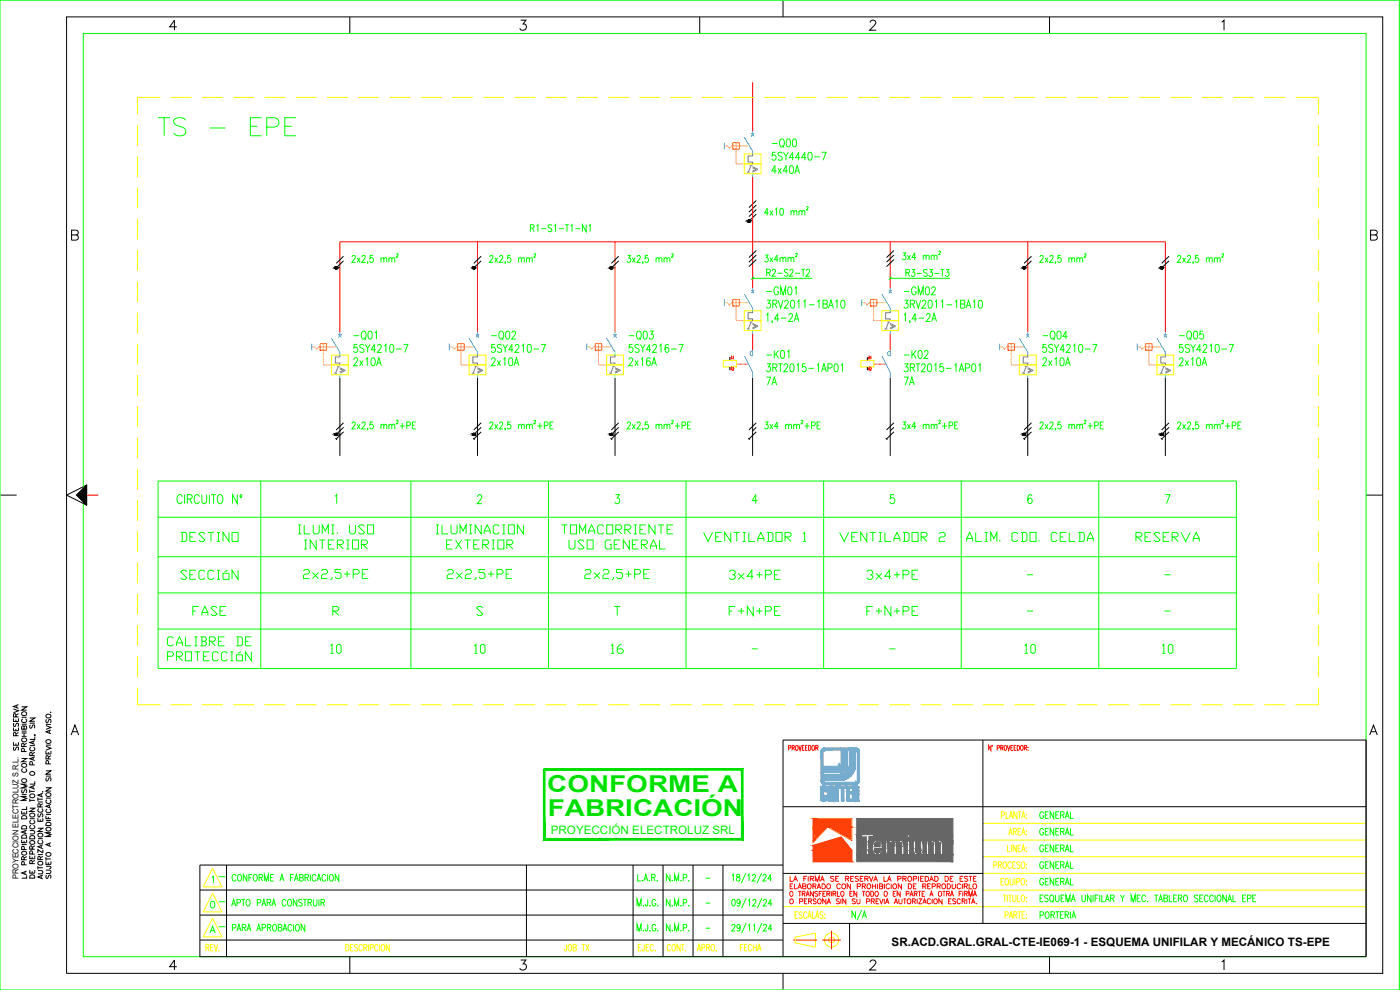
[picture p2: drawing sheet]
<svg xmlns="http://www.w3.org/2000/svg" width="420mm" height="297mm" viewBox="0 0 420 297" stroke-linecap="round" stroke-linejoin="round" font-family="sans-serif">
<defs><g id="words">
<text font-size="9.3" fill="#0f0" x="46.2" y="42">TS - EPE</text>
<g font-size="7" fill="#0d0">
<text x="164.2" y="237.8">CONFORME A</text>
<text x="164.4" y="244.7">FABRICACIÓN</text>
</g>
<g font-size="6.6" fill="#0f0">
<text x="90" y="175.3">2x2,5+PE</text>
<text x="133" y="175.3">2x2,5+PE</text>
<text x="174.3" y="175.3">2x2,5+PE</text>
</g>
<g font-size="6.2" fill="#0f0">
<text x="52.9" y="163.7">DESTINO</text>
<text x="209.9" y="163.7">VENTILADOR 1</text>
<text x="250.8" y="163.7">VENTILADOR 2</text>
<text x="288.9" y="163.7">ALIM. CDO. CELDA</text>
<text x="339.7" y="163.7">RESERVA</text>
<text x="52.9" y="175">SECCIÓN</text>
<text x="217.7" y="175">3x4+PE</text>
<text x="258.9" y="175">3x4+PE</text>
<text x="56.8" y="185.9">FASE</text>
<text x="217.7" y="185.9">F+N+PE</text>
<text x="258.9" y="185.9">F+N+PE</text>
<text x="98.1" y="197.2">10</text>
<text x="141.1" y="197.2">10</text>
<text x="182" y="197.2">16</text>
<text x="306.2" y="197.2">10</text>
<text x="347.5" y="197.2">10</text>
<text x="254.4" y="277.3">N/A</text>
</g>
<text font-size="4.9" fill="#0f0" x="310.8" y="266.7">GENERAL</text>
<text font-size="4.4" x="6.3" y="226.5" transform="rotate(-90 6.3 226.5)">SE RESERVA</text>
<g font-size="3.5">
<text x="218" y="112.2">A2</text>
<text x="218" y="109">A1</text>
<text x="259.3" y="112.2">A2</text>
<text x="259.3" y="109">A1</text>
<text x="267.6" y="283.8">SR.ACD.GRAL.GRAL-CTE-IE069-1 - ESQUEMA UNIFILAR Y MECÁNICO TS-EPE</text>
</g>
<text font-size="3.5" fill="#0d0" x="165.3" y="250.3">PROYECCIÓN ELECTROLUZ SRL</text>
<g font-size="2.6" fill="#0f0">
<text x="306.9" y="173.6">-</text>
<text x="348.2" y="173.6">-</text>
<text x="306.9" y="184.5">-</text>
<text x="348.2" y="184.5">-</text>
<text x="224.4" y="195.8">-</text>
<text x="265.6" y="195.8">-</text>
<text x="210.6" y="264.6">-</text>
<text x="210.6" y="272.3">-</text>
<text x="210.6" y="279.8">-</text>
</g>
<text font-size="2.4" x="5.5" y="263.8" transform="rotate(-90 5.5 263.8)">PROYECCION ELECTROLUZ S.R.L.</text>
</g></defs>
<!-- layer: 0 -->
<path d="M225.9 24.7v14.8M225.9 53v33.5M143.3 72.5v27.3M184.6 72.5v27.3M267.2 72.5v14M308.4 72.5v27.3M102 99.8v-27.3h247.7v27.3M225.9 100.1v5.1M267.2 100.1v5.1M26 148.6h3.5" fill="none" stroke="#f00" stroke-width=".3"/>
<g fill="none" stroke="#000" stroke-width=".3">
<path d="M20 5.1h395v286.9h-395zM53.1 8.1h-2.2l1.4-2v3M105 5.1v5M156.3 6.1h1.5l-.8 1.1a1 1 0 0 1 .9 1.4 1 1 0 0 1-1.6 .3l-.3-.4M210 5.1v5M235 .1v5M261.1 6.8l.2-.5a.98 .98 0 0 1 1.4 0 .92 .92 0 0 1-.3 1.3l-1.4 1.5h2M315 5.1v5M366.6 6.6l.7-.5v3M21.5 70.5l1.7-.2a.68 .68 0 0 0 0-1.1l-1.7-.1v3h1.3a.78 .78 0 0 0 .7-.8 .78 .78 0 0 0-.7-.8M103.1 76.9l-2.2 2.1M103.1 78.3l-2.2 2.1"/>
<path d="M144.4 76.9l-2.2 2.1M144.4 78.3l-2.2 2.1M185.7 76.9l-2.2 2.1M185.7 78.3l-2.2 2.1M227 60.2l-2.2 2.1M227 62.9l-2.2 2.1M227 61.5l-2.2 2.2M227 64.2l-2.2 2.2M227 75.1l-2.2 2.2M227 77.9l-2.2 2.1M227 76.5l-2.2 2.1M268.3 75.1l-2.2 2.2"/>
<path d="M268.3 77.9l-2.2 2.1M268.3 76.5l-2.2 2.1M309.6 76.9l-2.3 2.1M309.6 78.3l-2.3 2.1M350.8 76.9l-2.2 2.1M350.8 78.3l-2.2 2.1M411.3 70.5l1.7-.2a.68 .68 0 0 0 0-1.1l-1.7-.1v3h1.3a.78 .78 0 0 0 .8-.8 .78 .78 0 0 0-.8-.8M102 113.4v23.4M143.3 113.4v23.4M184.6 113.4v23.4M225.9 113.4v23.4M267.2 113.4v23.4"/>
<path d="M308.4 113.4v23.4M349.7 113.4v23.4M100.7 131.5l.4 .5M103.1 126.9l-2.2 2.1M103.1 128.2l-2.2 2.2M103.1 129.6l-2.2 2.1M142 131.5l.4 .5M144.4 126.9l-2.2 2.1M144.4 128.2l-2.2 2.2M144.4 129.6l-2.2 2.1M183.2 131.5l.5 .5M185.7 126.9l-2.2 2.1"/>
<path d="M185.7 128.2l-2.2 2.2M185.7 129.6l-2.2 2.1M224.5 131.5l.5 .5M227 126.9l-2.2 2.1M227 128.2l-1.1 1.1M227 129.6l-2.2 2.1M265.8 131.5l.5 .5M268.3 126.9l-2.2 2.1M268.3 128.2l-1.1 1.1M268.3 129.6l-2.2 2.1M307.1 131.5l.5 .5M309.6 126.9l-2.3 2.1"/>
<path d="M309.6 128.2l-2.3 2.2M309.6 129.6l-2.3 2.1M348.4 131.5l.5 .5M350.8 126.9l-2.2 2.1M350.8 128.2l-2.2 2.2M350.8 129.6l-2.2 2.1M0 148.6h5M26 145.5l-6 3.1 6 3M26 145.5l-3 3.1 3 3M26 145.5v6.1M410 148.6h5M6.5 212.1h1.5l-1.5 1h1.5"/>
<path d="M6.5 219.9h1.5M6.5 219.4h1.5M6.5 217.3h1.5M6.5 215.2h1.5M6.6 213.9a.71 .71 0 0 1 .9-.3 .71 .71 0 0 1 .3 1 .74 .74 0 0 1-.9 .1 .74 .74 0 0 1-.3-.8zM6.9 215.7a.54 .54 0 0 0-.4 .6 .54 .54 0 0 0 .6 .5h.3a.54 .54 0 0 0 .6-.5 .54 .54 0 0 0-.4-.6M7.2 218.1l.3-.3 .5 .3v.7h-1.5l.1-.9h.5l.1 .9M8.9 215.4h1.5l-1.5 1h1.5M8.9 217h1.5M9.1 217.5l-.1 .9h.4l.4-.8 .4-.1 .2 .4-.2 .6M13.8 217.7l1.5 .6-1.5 .5M13.8 217.3h1.5"/>
<path d="M14 215.8l-.2 .4 .2 .7 .4-.2 .5-.9 .4 .4-.2 .7M14 214.4a.74 .74 0 0 1 .9-.1 .74 .74 0 0 1 .3 .8 .71 .71 0 0 1-1 .3 .71 .71 0 0 1-.2-1zM14.8 219.2v.7M15.1 213.7h.1M15.3 219l-1.5 .6 1.5 .5M21.8 219.5h1.4M411.5 219.5h1.4M6.5 227.6h1.5l-1.5 1h1.5M6.5 238.4h1.5M6.5 220.9h1.5M6.6 233.9a.71 .71 0 0 1 .9-.3 .71 .71 0 0 1 .3 1 .74 .74 0 0 1-.9 .1 .74 .74 0 0 1-.3-.8zM6.6 229.3a.71 .71 0 0 1 .9-.2 .71 .71 0 0 1 .3 1 .74 .74 0 0 1-.9 .1 .74 .74 0 0 1-.3-.9z"/>
<path d="M6.7 236.9l-.2 .4 .2 .6h.3l.4-.9 .4-.1 .2 .4-.2 .6M6.7 221.6a.74 .74 0 0 1 .9-.1 .74 .74 0 0 1 .3 .8 .71 .71 0 0 1-.9 .3 .71 .71 0 0 1-.3-1zM6.9 230.6a.56 .56 0 0 0-.4 .7 .56 .56 0 0 0 .6 .4h.3a.56 .56 0 0 0 .6-.4 .56 .56 0 0 0-.4-.7M7.2 224l-.1-.9h-.5l-.1 .9h1.5M7.3 225.5l-.1-.9h-.6l-.1 .9h1.5M8 239h-1.5l1.5 .6-1.5 .5h1.5M8 235.3h-1.5l1.5 .5-1.5 .6h1.5M8 223l-.8 .5M8.9 236.9v1M8.9 239.6v1M8.9 237.4h1.5M8.9 223.7h1.5"/>
<path d="M9 238.5a.71 .71 0 0 1 1-.3 .71 .71 0 0 1 .2 1 .74 .74 0 0 1-.9 .1 .74 .74 0 0 1-.3-.8zM9 231.8a.71 .71 0 0 1 1-.3 .71 .71 0 0 1 .2 1 .74 .74 0 0 1-.9 .1 .74 .74 0 0 1-.3-.8zM9.3 224.2a.56 .56 0 0 0-.4 .6 .56 .56 0 0 0 .6 .5h.4a.56 .56 0 0 0 .5-.5 .56 .56 0 0 0-.3-.6M9.7 226.7l-.1-.8-.5-.1-.2 .9h1.5M9.7 229.5v-.9h-.7l-.1 .9h1.5M9.9 222.4v.7M9.9 227.3v.7M9.9 235.8v.8M10.4 220.5l.3 .1M10.4 235.6l-1.5 .6 1.5 .6M10.4 234.4v.9h-1.5M10.4 227.1l-1.5 .5 1.5 .6"/>
<path d="M10.4 222.2l-1.5 .6 1.5 .6M10.4 221v.9h-1.5M10.4 225.7l-.7 .5M11.4 239.3v1M11.4 239.8h1.4M12.4 238.2v.7M12.7 237.6h.1M12.8 238l-1.4 .6 1.4 .5M13.8 236.4h1.5l-1.5 .9h1.5M13.8 231.3h1.5l-1.5 1h1.5M13.8 225.3v.9h1.5v-.9M13.8 223.9l1.5 .6-1.5 .6"/>
<path d="M13.8 239.5h1.5M13.8 232.9h1.5M13.8 223.6h1.5M13.9 238.1a.7 .7 0 0 1 .9-.2 .7 .7 0 0 1 .3 1 .73 .73 0 0 1-.9 .1 .73 .73 0 0 1-.3-.9zM14 233.3l-.2 .4 .2 .6 .4-.1 .3-.8 .4-.1 .2 .4-.2 .6M14 222.1a.69 .69 0 0 1 1-.1 .69 .69 0 0 1 .1 .9 .73 .73 0 0 1-.9 .1 .73 .73 0 0 1-.3-.8zM14.1 240a.56 .56 0 0 0-.3 .6 .56 .56 0 0 0 .6 .5h.3a.56 .56 0 0 0 .6-.5 .56 .56 0 0 0-.4-.6M14.5 227.7l-.1-.8-.3-.2-.3 .4v.6h1.5M14.5 225.6v.6M14.6 229.2l-.1-.8-.6-.1-.1 .9h1.5M15.3 226.7l-.8 .5M21.3 220.5l1.2-2.9 1.1 2.9"/>
<path d="M411.1 220.5l1.1-2.9 1.1 2.9M6.5 251.9v.9h1.5v-.9M6.5 243.3v.9h1.5v-.9M6.5 253.4h1.5M6.6 255.7a.71 .71 0 0 1 .9-.3 .71 .71 0 0 1 .3 1 .74 .74 0 0 1-.9 .1 .74 .74 0 0 1-.3-.8zM6.6 250.8a.81 .81 0 0 1 1-.3 .81 .81 0 0 1 .4 1h-1.5zM6.6 248a.84 .84 0 0 1 1.4 .2v.5h-1.5zM6.6 245a.86 .86 0 0 1 1.4 .2v.5h-1.5zM7.2 258l-.1-.9-.3-.1-.3 .4v.6h1.5M7.2 243.6v.6M7.2 252.3v.5M7.3 259.5l-.1-.9h-.6l-.1 .9h1.5"/>
<path d="M7.3 254.9l-.1-.8-.6-.1-.1 .9h1.5M7.5 249.3v.7M8 249.1l-1.5 .5 1.5 .6M8 242v.9h-1.5M8 257l-.8 .5M8.9 256.7v.9h1.5v-.9M8.9 249.2h1.1l.4 .4-.2 .5-1.3 .1M8.9 242.5h1.5l-1.5 1h1.5M8.9 245.6h1.5M8.9 240.1h1.5M9 252.5a.71 .71 0 0 1 1-.3 .71 .71 0 0 1 .2 1 .73 .73 0 0 1-.9 .1 .73 .73 0 0 1-.3-.8zM9 251a.81 .81 0 0 1 1-.2 .81 .81 0 0 1 .4 .9h-1.5z"/>
<path d="M9 244.3a.71 .71 0 0 1 1-.3 .71 .71 0 0 1 .2 1 .74 .74 0 0 1-.9 .1 .74 .74 0 0 1-.3-.8zM9.3 247.6a.56 .56 0 0 0-.4 .7 .56 .56 0 0 0 .6 .4 .63 .63 0 0 0 .8-.2 .63 .63 0 0 0-.1-.8l-.1-.1M9.3 246.1a.56 .56 0 0 0-.4 .7 .56 .56 0 0 0 .6 .4h.4a.56 .56 0 0 0 .5-.4 .56 .56 0 0 0-.3-.7M9.7 259.1l-.1-.8-.5-.1-.2 .9h1.5M9.7 254.8l-.1-.9-.4-.1-.3 .3v.7h1.5M9.7 257.1v.5M9.7 256.3v-.9l-.5-.1-.3 .3v.7h1.5M10.4 258.1l-.7 .5M10.4 253.8l-.7 .5M11.4 248.5h1.4l-1.4 1h1.4M11.4 245.5v.9h1.4v-.9M11.4 259.8v1"/>
<path d="M11.4 256.4h1.4M11.4 251.6h1.4M11.4 240.6h1.4M11.6 244.1l-.2 .4 .2 .6 .3-.1 .4-.8 .5 .1-.2 .8M11.7 252.1a.6 .6 0 0 0-.3 .9 .6 .6 0 0 0 .9 .2 .55 .55 0 0 0 .5-.4 .55 .55 0 0 0-.3-.7M11.7 242.6a.6 .6 0 0 0-.3 .9 .6 .6 0 0 0 .9 .2 .55 .55 0 0 0 .5-.4 .55 .55 0 0 0-.3-.7M12.1 257.9l-.1-.8-.5-.1-.1 .9h1.4M12.1 242.1l-.1-.8-.5-.1-.1 .9h1.4M12.1 245.9v.5M12.4 253.7v.7M12.8 254.9v1l-1.4-1v1M12.8 253.5l-1.4 .6 1.4 .5"/>
<path d="M12.8 256.9l-.7 .5M12.8 241.1l-.7 .5M13.8 259.9l1.3 .1 .1 .5-.4 .1M13.8 258.4v.9h1.5v-.9M13.8 244.7v.9h1.5M13.8 257.7h1.5M13.8 257.2v1M13.8 246.2h1.5M13.8 244.4h1.5M13.9 256.1a.7 .7 0 0 1 .9-.3 .7 .7 0 0 1 .3 1 .73 .73 0 0 1-.9 .1 .73 .73 0 0 1-.3-.8zM14 248.4a.74 .74 0 0 1 .9-.2 .74 .74 0 0 1 .3 .9 .71 .71 0 0 1-1 .3 .71 .71 0 0 1-.2-1zM14 246.9h1.1l.2 .8h-1.5z"/>
<path d="M14.1 242.8a.54 .54 0 0 0-.3 .6 .54 .54 0 0 0 .6 .4h.3a.54 .54 0 0 0 .6-.4 .54 .54 0 0 0-.4-.6M14.5 245.1v.5M14.5 258.8v.5M14.8 241.6v.7M14.8 253.1v.7M15.3 252.8l-1.5 .6 1.5 .6M15.3 249.9h-1.5l1.5 .5-1.5 .6h1.5M15.3 241.3l-1.5 .6 1.5 .6M7.5 261.6v.7M8 262.6v.9h-1.5M8 261.4l-1.5 .5 1.5 .6M8.9 261.1v.9h1.5v-.9"/>
<path d="M9 262.8a.82 .82 0 0 1 1-.2 .82 .82 0 0 1 .4 .9h-1.5zM9.7 261.4v.6M11.4 261.2h1l.4 .4-.2 .5-1.2 .1M11.4 260.4h1.4M12.4 262.8v.7M12.8 262.6l-1.4 .5 1.4 .6M13.8 261.1h1.1l.4 .4-.1 .4-.3 .2h-1.1M14 262.6l-.2 .3 .2 .7 .4-.2 .5-.8 .4 .3-.2 .7M53.1 290.1h-2.2l1.4-2.1v3M105 287v5M156.3 288h1.5l-.8 1.2a1 1 0 0 1 .9 1.4 1 1 0 0 1-1.6 .3l-.3-.4M235 292v5"/>
<path d="M261.1 288.8l.2-.5 .4-.3 .9 .2a.66 .66 0 0 1 .1 1l-1.7 1.8h2M315 287v5M366.6 288.6l.7-.6v3"/>
<circle cx="224.8" cy="66.4" r=".35"/>
<circle cx="100.9" cy="80.4" r=".35"/>
<circle cx="142.2" cy="80.4" r=".35"/>
<circle cx="183.5" cy="80.4" r=".35"/>
<circle cx="307.4" cy="80.4" r=".35"/>
<circle cx="348.6" cy="80.4" r=".35"/>
<circle cx="100.9" cy="130.3" r=".35"/>
<circle cx="142.2" cy="130.3" r=".35"/>
<circle cx="307.4" cy="130.3" r=".35"/>
<circle cx="348.6" cy="130.3" r=".35"/>
<circle cx="12" cy="259" r=".69"/>
<circle cx="12" cy="250.6" r=".69"/>
</g>
<g fill="#000" stroke="#000" stroke-width=".3">
<path d="M224.7 66h.2zM224.7 66.7h.2zM100.8 80.1h.2zM100.8 80.7h.2zM142.1 80.1h.2zM142.1 80.7h.2zM183.4 80.1h.2zM183.4 80.7h.2zM307.3 80.1h.1zM307.3 80.7h.1zM348.6 80.1h.1zM348.6 80.7h.1z"/>
<path d="M100.8 130h.2zM100.8 130.7h.2zM142.1 130h.2zM142.1 130.7h.2zM183.4 130h.2zM183.4 130.7h.2zM307.3 130h.1zM307.3 130.7h.1zM348.6 130h.1zM348.6 130.7h.1zM26 145.5v6.1l-3-3z"/>
<path d="M224.7 66l.2 .1zM224.6 66.1h.3z"/>
<path d="M224.6 66.1h.4zM224.6 66.1h.4z"/>
<path d="M224.6 66.7h.3zM224.6 66.7h.3z"/>
<path d="M224.6 66.1h.4zM224.6 66.1h.4z"/>
<path d="M224.6 66.6h.4zM224.6 66.6l.3 .1z"/>
<path d="M224.5 66.1l.6 .1zM224.5 66.1l.6 .1z"/>
<path d="M224.5 66.6h.5zM224.5 66.6h.5z"/>
<path d="M224.5 66.2h.6zM224.5 66.2h.6z"/>
<path d="M224.5 66.6h.6zM224.5 66.6h.5z"/>
<path d="M224.5 66.2l.6 .1zM224.5 66.2l.6 .1z"/>
<path d="M224.5 66.5h.6zM224.5 66.5l.6 .1z"/>
<path d="M224.4 66.3l.7 .1zM224.4 66.3l.7 .1z"/>
<path d="M224.4 66.4h.7zM224.4 66.4h.7z"/>
<path d="M224.4 66.4h.7zM224.4 66.4l.7 .1z"/>
<path d="M100.8 80.1h.2zM100.8 80.1h.2z"/>
<path d="M100.8 80.1h.3zM100.7 80.1h.4z"/>
<path d="M100.8 80.7h.2zM100.8 80.7h.2z"/>
<path d="M100.7 80.1h.5zM100.7 80.1h.5z"/>
<path d="M100.7 80.7h.4zM100.7 80.7h.3z"/>
<path d="M100.6 80.1l.6 .1zM100.6 80.1l.6 .1z"/>
<path d="M100.6 80.6h.6zM100.6 80.6l.5 .1z"/>
<path d="M100.6 80.2h.6zM100.6 80.2h.6z"/>
<path d="M100.6 80.6h.6zM100.6 80.6h.6z"/>
<path d="M100.6 80.2l.6 .1zM100.6 80.2l.6 .1z"/>
<path d="M100.6 80.5h.6zM100.6 80.5l.6 .1z"/>
<path d="M100.6 80.3l.6 .1zM100.6 80.3l.6 .1z"/>
<path d="M100.6 80.4h.6zM100.6 80.4h.6z"/>
<path d="M100.6 80.4h.6zM100.6 80.4l.6 .1z"/>
<path d="M142.1 80.1h.2zM142 80.1h.3z"/>
<path d="M142 80.1h.4zM142 80.1h.4z"/>
<path d="M142 80.7h.3zM142 80.7h.3z"/>
<path d="M142 80.1h.5zM142 80.1h.5z"/>
<path d="M142 80.7h.4zM142 80.7h.3z"/>
<path d="M141.9 80.1l.6 .1zM141.9 80.1l.6 .1z"/>
<path d="M141.9 80.6h.6zM141.9 80.6l.5 .1z"/>
<path d="M141.9 80.2h.6zM141.9 80.2h.6z"/>
<path d="M141.9 80.6h.6zM141.9 80.6h.6z"/>
<path d="M141.9 80.2l.6 .1zM141.9 80.2l.6 .1z"/>
<path d="M141.9 80.3l.6 .1zM141.9 80.3l.6 .1z"/>
<path d="M141.9 80.4l.6 .1zM141.9 80.4l.6 .1z"/>
<path d="M141.9 80.5h.6zM141.9 80.5l.6 .1z"/>
<path d="M141.9 80.4h.6zM141.9 80.4h.6z"/>
<path d="M183.4 80.1h.2zM183.3 80.1h.3z"/>
<path d="M183.3 80.1h.4zM183.3 80.1h.4z"/>
<path d="M183.3 80.7h.3zM183.3 80.7h.3z"/>
<path d="M183.3 80.1h.4zM183.3 80.1h.4z"/>
<path d="M183.3 80.7h.4zM183.3 80.7h.3z"/>
<path d="M183.2 80.1l.6 .1zM183.2 80.1l.6 .1z"/>
<path d="M183.2 80.6h.5zM183.2 80.6l.5 .1z"/>
<path d="M183.2 80.2h.6zM183.2 80.2h.6z"/>
<path d="M183.2 80.6h.6zM183.2 80.6h.5z"/>
<path d="M183.2 80.2l.6 .1zM183.2 80.2l.6 .1z"/>
<path d="M183.2 80.5h.6zM183.2 80.5l.6 .1z"/>
<path d="M183.2 80.3l.6 .1zM183.2 80.3l.6 .1z"/>
<path d="M183.1 80.4h.7zM183.1 80.4h.7z"/>
<path d="M183.2 80.4h.6zM183.2 80.4l.6 .1z"/>
<path d="M307.3 80.1h.2zM307.2 80.1h.3z"/>
<path d="M307.2 80.1h.4zM307.1 80.1h.5z"/>
<path d="M307.2 80.7h.3zM307.2 80.7h.2z"/>
<path d="M307.1 80.1h.5zM307.1 80.1h.5z"/>
<path d="M307.1 80.7h.5zM307.1 80.7h.4z"/>
<path d="M307.1 80.1l.5 .1zM307.1 80.1l.5 .1z"/>
<path d="M307.1 80.6h.5zM307.1 80.6l.5 .1z"/>
<path d="M307.1 80.2h.6zM307.1 80.2h.6z"/>
<path d="M307.1 80.6h.5zM307.1 80.6h.5z"/>
<path d="M307 80.2l.7 .1zM307 80.2l.7 .1z"/>
<path d="M307 80.5h.7zM307 80.5l.6 .1z"/>
<path d="M307 80.3l.7 .1zM307 80.3l.7 .1z"/>
<path d="M307 80.4h.7zM307 80.4l.7 .1z"/>
<path d="M307 80.4h.7zM307 80.4h.7z"/>
<path d="M348.6 80.1h.2zM348.5 80.1h.3z"/>
<path d="M348.5 80.1h.3zM348.4 80.1h.4z"/>
<path d="M348.5 80.7h.3zM348.5 80.7h.2z"/>
<path d="M348.4 80.1h.5zM348.4 80.1h.5z"/>
<path d="M348.4 80.7h.4zM348.4 80.7h.4z"/>
<path d="M348.4 80.1l.5 .1zM348.4 80.1l.5 .1z"/>
<path d="M348.4 80.6h.5zM348.4 80.6l.4 .1z"/>
<path d="M348.4 80.2h.6zM348.4 80.2h.6z"/>
<path d="M348.4 80.6h.5zM348.4 80.6h.5z"/>
<path d="M348.3 80.2l.7 .1zM348.3 80.2l.7 .1z"/>
<path d="M348.3 80.5h.7zM348.3 80.5l.6 .1z"/>
<path d="M348.3 80.3l.7 .1zM348.3 80.3l.7 .1z"/>
<path d="M348.3 80.4h.7zM348.3 80.4h.7z"/>
<path d="M348.3 80.4h.7zM348.3 80.4l.7 .1z"/>
<path d="M100.8 130l.2 .1zM100.8 130.1h.2z"/>
<path d="M100.8 130.1h.3zM100.7 130.1h.4z"/>
<path d="M100.8 130.6h.2zM100.8 130.6l.2 .1z"/>
<path d="M100.7 130.1h.5zM100.7 130.1h.5z"/>
<path d="M100.7 130.6h.4zM100.7 130.6h.3z"/>
<path d="M100.6 130.1l.6 .1zM100.6 130.1l.6 .1z"/>
<path d="M100.6 130.6h.6zM100.6 130.6h.5z"/>
<path d="M100.6 130.2h.6zM100.6 130.2h.6z"/>
<path d="M100.6 130.5h.6zM100.6 130.5l.6 .1z"/>
<path d="M100.6 130.2l.6 .1zM100.6 130.2l.6 .1z"/>
<path d="M100.6 130.5h.6zM100.6 130.5h.6z"/>
<path d="M100.6 130.3l.6 .1zM100.6 130.3l.6 .1z"/>
<path d="M100.6 130.4h.6zM100.6 130.4h.6z"/>
<path d="M100.6 130.4h.6zM100.6 130.4l.6 .1z"/>
<path d="M142.1 130l.2 .1zM142 130.1h.3z"/>
<path d="M142 130.1h.4zM142 130.1h.4z"/>
<path d="M142 130.6h.3zM142 130.6l.3 .1z"/>
<path d="M142 130.1h.5zM142 130.1h.5z"/>
<path d="M142 130.6h.4zM142 130.6h.3z"/>
<path d="M141.9 130.1l.6 .1zM141.9 130.1l.6 .1z"/>
<path d="M141.9 130.6h.6zM141.9 130.6h.5z"/>
<path d="M141.9 130.2h.6zM141.9 130.2h.6z"/>
<path d="M141.9 130.5h.6zM141.9 130.5l.6 .1z"/>
<path d="M141.9 130.2l.6 .1zM141.9 130.2l.6 .1z"/>
<path d="M141.9 130.3l.6 .1zM141.9 130.3l.6 .1z"/>
<path d="M141.9 130.4l.6 .1zM141.9 130.4l.6 .1z"/>
<path d="M141.9 130.5h.6zM141.9 130.5h.6z"/>
<path d="M141.9 130.4h.6zM141.9 130.4h.6z"/>
<path d="M183.4 130l.2 .1zM183.3 130.1h.3z"/>
<path d="M183.3 130.1h.4zM183.3 130.1h.4z"/>
<path d="M183.3 130.6h.3zM183.3 130.6l.3 .1z"/>
<path d="M183.3 130.1h.4zM183.3 130.1h.4z"/>
<path d="M183.3 130.6h.4zM183.3 130.6h.3z"/>
<path d="M183.2 130.1l.6 .1zM183.2 130.1l.6 .1z"/>
<path d="M183.2 130.6h.5zM183.2 130.6h.5z"/>
<path d="M183.2 130.2h.6zM183.2 130.2h.6z"/>
<path d="M183.2 130.5h.6zM183.2 130.5l.5 .1z"/>
<path d="M183.2 130.2l.6 .1zM183.2 130.2l.6 .1z"/>
<path d="M183.2 130.5h.6zM183.2 130.5h.6z"/>
<path d="M183.2 130.3l.6 .1zM183.2 130.3l.6 .1z"/>
<path d="M183.1 130.4h.7zM183.1 130.4h.7z"/>
<path d="M183.2 130.4h.6zM183.2 130.4l.6 .1z"/>
<path d="M307.3 130l.2 .1zM307.2 130.1h.3z"/>
<path d="M307.2 130.1h.4zM307.1 130.1h.5z"/>
<path d="M307.2 130.6h.3zM307.2 130.6l.2 .1z"/>
<path d="M307.1 130.1h.5zM307.1 130.1h.5z"/>
<path d="M307.1 130.6h.5zM307.1 130.6h.4z"/>
<path d="M307.1 130.1l.5 .1zM307.1 130.1l.5 .1z"/>
<path d="M307.1 130.6h.5zM307.1 130.6h.5z"/>
<path d="M307.1 130.2h.6zM307.1 130.2h.6z"/>
<path d="M307.1 130.5h.5zM307.1 130.5l.5 .1z"/>
<path d="M307 130.2l.7 .1zM307 130.2l.7 .1z"/>
<path d="M307 130.5h.7zM307 130.5h.6z"/>
<path d="M307 130.3l.7 .1zM307 130.3l.7 .1z"/>
<path d="M307 130.4h.7zM307 130.4l.7 .1z"/>
<path d="M307 130.4h.7zM307 130.4h.7z"/>
<path d="M348.6 130l.2 .1zM348.5 130.1h.3z"/>
<path d="M348.5 130.1h.3zM348.4 130.1h.4z"/>
<path d="M348.5 130.6h.3zM348.5 130.6l.2 .1z"/>
<path d="M348.4 130.1h.5zM348.4 130.1h.5z"/>
<path d="M348.4 130.6h.4zM348.4 130.6h.4z"/>
<path d="M348.4 130.1l.5 .1zM348.4 130.1l.5 .1z"/>
<path d="M348.4 130.6h.5zM348.4 130.6h.4z"/>
<path d="M348.4 130.2h.6zM348.4 130.2h.6z"/>
<path d="M348.4 130.5h.5zM348.4 130.5l.5 .1z"/>
<path d="M348.3 130.2l.7 .1zM348.3 130.2l.7 .1z"/>
<path d="M348.3 130.5h.7zM348.3 130.5h.6z"/>
<path d="M348.3 130.3l.7 .1zM348.3 130.3l.7 .1z"/>
<path d="M348.3 130.4h.7zM348.3 130.4h.7z"/>
<path d="M348.3 130.4h.7zM348.3 130.4l.7 .1z"/>
</g>
<!-- layer: TEXTOS -->
<g fill="none" stroke="#0f0" stroke-width=".3">
<path d="M231.6 43.1h1.7M232.7 45.7h-.9v1a.71 .71 0 0 1 1 .1 .71 .71 0 0 1-.1 1 .71 .71 0 0 1-1.1-.2M233 51.3h-1.4l1-1.6v2.4M233.5 50.5l1 1.6M234.3 41.8l.2-.1a1.3 1.3 0 0 1 1 1 1.3 1.3 0 0 1-.5 1.3l-.1 .1a1.3 1.3 0 0 1-1-1 1.3 1.3 0 0 1 .4-1.3zM234.5 50.5l-1 1.6M234.8 46a.67 .67 0 0 0-.8-.3 .67 .67 0 0 0-.5 .6l.2 .3 .9 .5 .2 .6a.74 .74 0 0 1-1.3 0M234.8 43.6l.5 .7M235.1 45.7l.8 1.1v1.3M236.2 41.8l.5-.1a1.56 1.56 0 0 1 0 2.4h-.2a1.77 1.77 0 0 1-.3-2.3zM236.4 51.3h-1.4l.9-1.6v2.4M236.6 45.7l-.7 1.1"/>
<path d="M237.2 49.8l.4-.1a1.56 1.56 0 0 1 0 2.4h-.2a1.8 1.8 0 0 1-.2-2.3zM238.1 41.8l.4-.1a1.56 1.56 0 0 1 0 2.4h-.2a1.77 1.77 0 0 1-.2-2.3zM238.3 47.3h-1.3l.9-1.6v2.4M238.5 52.1l.7-2.4 .8 2.4M238.8 51.3h.9M240.2 47.3h-1.4l.9-1.6v2.4M242 47.3h-1.4l.9-1.6v2.4M242.7 45.8l.5-.1a1.56 1.56 0 0 1 0 2.4h-.2a1.77 1.77 0 0 1-.3-2.3zM244.4 47.1h1.6M246.7 45.7h1.2l-.9 2.4M105.7 77.1l.3-.5h.3l.3 .4-1 1.7h1.1M107.2 77.3l.9 1.4"/>
<path d="M108.1 77.3l-.9 1.4M108.6 77.1l.3-.5 .5 .1 .2 .3-.3 .7-.8 1h1.2M110.4 78.6l-.2 .5M111.9 76.6h-.8l-.1 .9a.62 .62 0 0 1 .9 .1 .62 .62 0 0 1-.1 .9 .62 .62 0 0 1-.8-.2M114.3 77.7l.4-.4 .4 .1 .1 1.3M114.3 77.3v1.4M115.2 77.7l.4-.4 .4 .1 .1 1.3M116.7 77.7l.4-.4 .4 .1 .1 1.3M116.7 77.3v1.4M117.6 77.7l.4-.4 .4 .1 .1 1.3M119 76.4l.3-.3 .2 .3-.5 .8h.5M147 77.1l.3-.5 .5 .1 .1 .3-.2 .7-.8 1h1.1"/>
<path d="M148.5 77.3l.9 1.4M149.4 77.3l-.9 1.4M149.9 77.1l.3-.5 .5 .1 .2 .3-.3 .7-.8 1h1.2M151.7 78.6h-.2h.2l-.2 .5M153.2 76.6h-.8l-.1 .9a.62 .62 0 0 1 .9 .1 .62 .62 0 0 1-.1 .9 .62 .62 0 0 1-.9-.2M155.6 77.7l.4-.4 .4 .1 .1 1.3M155.6 77.3v1.4M156.5 77.7l.4-.4 .4 .1 .1 1.3M158 77.7l.4-.4 .4 .1 .1 1.3M158 77.3v1.4M158.9 77.7l.4-.4 .4 .1 .1 1.3M159.2 68.4l.9-.1 .2-.3-.2-.5-.9-.1v2.1"/>
<path d="M159.8 68.4l.5 1.1M160.3 76.4v-.1a.25 .25 0 0 1 .3-.2 .25 .25 0 0 1 .1 .4l-.5 .7h.6M161 67.8l.4-.4v2.1M162.5 68.6h1.4M165.6 67.7l-.7-.3a.46 .46 0 0 0-.4 .4 .46 .46 0 0 0 .3 .5l.6 .3 .2 .6-.4 .3-.7-.3M166.3 67.8l.4-.4v2.1M167.8 68.6h1.4M169.6 67.4h1.1M170.2 67.4v2.1M171.3 67.8l.4-.4v2.1M172.7 68.6h1.5M175.9 67.4v2.1l-1.1-2.1v2.1"/>
<path d="M176.7 67.8l.4-.4v2.1M188.3 76.6h.9l-.5 .8a.62 .62 0 0 1 .5 1 .62 .62 0 0 1-1-.1M189.8 77.3l.8 1.4M190.6 77.3l-.8 1.4M191.2 77.1l.3-.5h.4l.3 .4-.3 .7-.8 1h1.2M193 78.6h-.2h.2l-.2 .5M194.5 76.6h-.8l-.1 .9a.62 .62 0 0 1 .9 .1 .62 .62 0 0 1-.1 .9 .62 .62 0 0 1-.9-.2M196.9 77.7l.4-.4 .4 .1 .1 1.3M196.9 77.3v1.4M197.8 77.7l.4-.4 .4 .1v1.3M199.3 77.7l.4-.4 .4 .1 .1 1.3M199.3 77.3v1.4"/>
<path d="M200.2 77.7l.4-.4 .4 .1v1.3M201.6 76.4v-.1a.25 .25 0 0 1 .3-.2 .25 .25 0 0 1 .1 .4l-.5 .7h.6M229.6 76.5h.9l-.5 .8a.62 .62 0 0 1 .5 1 .62 .62 0 0 1-1-.1M230.7 63.9h-1.2l.8-1.4v2.1M231.1 63.2l.8 1.4M231.1 77.2l.8 1.4M231.9 63.2l-.8 1.4M231.9 77.2l-.8 1.4M232.7 62.9l.4-.4v2.1M233.6 77.9h-1.2l.8-1.4v2.1M234.1 77.6l.4-.4 .4 .1 .1 1.3M234.1 77.2v1.4"/>
<path d="M234.3 62.6l.4-.1a1.38 1.38 0 0 1 0 2.1h-.2a1.57 1.57 0 0 1-.2-2zM235 77.6l.4-.4 .4 .1 .1 1.3M236.5 77.6l.4-.4 .4 .1 .1 1.3M236.5 77.2v1.4M237.4 63.6l.4-.4 .4 .1 .1 1.3M237.4 77.6l.4-.4 .4 .1 .1 1.3M237.4 63.2v1.4M238.3 63.6l.4-.4 .4 .1v1.3M238.8 76.2l.1-.2 .4 .2-.6 .9h.6M239.8 63.6l.4-.4 .4 .1 .1 1.3M239.8 63.2v1.4M240.7 63.6l.4-.4 .4 .1v1.3"/>
<path d="M242.1 62.2l.3-.2 .1 .3-.5 .7h.6M270.9 75.9h.9l-.5 .8a.62 .62 0 0 1 .5 .9 .62 .62 0 0 1-1.1 0M272.4 76.6l.8 1.4M273.2 76.6l-.8 1.4M274.9 77.3h-1.2l.8-1.4v2.1M277.1 77l.4-.4 .4 .1v1.3M277.1 76.6v1.4M277.9 77l.4-.4 .4 .1 .1 1.3M279.5 77l.4-.4 .4 .1 .1 1.3M279.5 76.6v1.4M280.4 77l.4-.4 .4 .1v1.3M281.7 75.6l.1-.2a.25 .25 0 0 1 .3 0 .25 .25 0 0 1 .1 .3l-.5 .7h.6"/>
<path d="M312.1 77.1l.3-.5 .5 .1 .2 .3-.3 .7-.8 1h1.2M313.6 77.3l.9 1.4M314.5 77.3l-.9 1.4M315.1 77.1l.3-.5h.3l.3 .4-.2 .7-.8 1h1.1M316.8 78.6h-.1h.1l-.1 .5M318.4 76.6h-.8l-.1 .9a.62 .62 0 0 1 .9 .1 .62 .62 0 0 1-.1 .9 .62 .62 0 0 1-.9-.2M320.8 77.7l.4-.4 .4 .1v1.3M320.8 77.3v1.4M321.6 77.7l.4-.4 .4 .1 .1 1.3M323.2 77.7l.4-.4 .4 .1v1.3M323.2 77.3v1.4M324 77.7l.4-.4 .4 .1 .1 1.3"/>
<path d="M325.4 76.4v-.1a.25 .25 0 0 1 .4-.2 .25 .25 0 0 1 .1 .4l-.5 .7h.6M353.4 77.1l.3-.5h.4l.3 .4-1.1 1.7h1.2M354.9 77.3l.9 1.4M355.8 77.3l-.9 1.4M356.4 77.1l.3-.5h.3l.3 .4-.2 .7-.8 1h1.1M358.1 78.6l-.1 .5M359.6 76.6h-.8v.9a.62 .62 0 0 1 .9 .1 .62 .62 0 0 1-.1 .9 .62 .62 0 0 1-.9-.2M362.1 77.7l.4-.4 .3 .1 .1 1.3M362.1 77.3v1.4M362.9 77.7l.4-.4 .4 .1 .1 1.3M364.4 77.7l.4-.4 .5 .1v1.3M364.4 77.3v1.4"/>
<path d="M365.3 77.7l.4-.4 .4 .1 .1 1.3M366.7 76.4l.2-.3 .3 .1-.5 1h.5M108.8 99.4l.2-.1a1.3 1.3 0 0 1 1 1 1.3 1.3 0 0 1-.5 1.3l-.2 .1a1.3 1.3 0 0 1-1-.9 1.3 1.3 0 0 1 .5-1.4zM110.7 99.4l.4-.1a1.56 1.56 0 0 1 0 2.4h-.1a1.77 1.77 0 0 1-.3-2.3zM112.5 99.8l.5-.5v2.4M150.1 99.4l.1-.1a1.22 1.22 0 0 1 1 1.2 1.22 1.22 0 0 1-1 1.2 1.63 1.63 0 0 1-.1-2.3zM152 99.4l.4-.1a1.56 1.56 0 0 1 0 2.4h-.1a1.84 1.84 0 0 1-.3-2.3zM153.6 99.9l.4-.6h.4l.3 .5-.2 .8-1 1.1h1.3M191.3 99.4l.2-.1a1.3 1.3 0 0 1 1 1 1.3 1.3 0 0 1-.4 1.3l-.2 .1a1.32 1.32 0 0 1-1-.9 1.32 1.32 0 0 1 .4-1.4zM193.3 99.4l.4-.1a1.56 1.56 0 0 1 0 2.4h-.2a1.77 1.77 0 0 1-.2-2.3zM195 99.3h1l-.5 1a.71 .71 0 0 1 .6 1 .71 .71 0 0 1-1.3 0M230 94.5l.4-.4v2.4"/>
<path d="M230 87.4h1.6M230.1 81.8l1-.1v-.8l-1-.1v2.1M230.2 90.1h1l-.6 .9a.71 .71 0 0 1 .6 1.1 .71 .71 0 0 1-1.2-.1M230.7 81.8l.5 1.1M231.8 81.3l.3-.5 .5 .1 .1 .3-.2 .7-.8 1h1.1M231.8 96.4h-.2h.2l-.2 .5M231.9 91.2l1.1-.1 .2-.4-.2-.5-1.1-.1v2.4M232.6 91.2l.6 1.3M233.4 82h1.4M233.6 90.1l.7 2.4 .7-2.4M233.7 86.6a.71 .71 0 0 0-.9-.5 .71 .71 0 0 0-.5 .9v.6a.72 .72 0 0 0 .7 .9 .72 .72 0 0 0 .7-.9h-.5M233.8 95.7h-1.3l.9-1.6v2.4"/>
<path d="M234.3 88.5v-2.4l.7 2.4 .8-2.4v2.4M234.4 95.4h1.6M235.5 90.6l.3-.5 .6 .1 .2 .3-.3 .8-.9 1.2h1.3M236.5 81.1l-.4-.3-.7 .3 .1 .5 1 .7v.3l-.4 .3-.7-.3M236.7 86.2l.4-.1a1.56 1.56 0 0 1 0 2.4h-.2a1.77 1.77 0 0 1-.2-2.3zM236.8 94.6l.3-.5 .6 .1 .1 .3-.2 .8-.9 1.2h1.3M237 81.3l.4-.5h.3l.3 .4-.2 .7-.8 1h1.1M237.5 90.2l.5-.1a1.56 1.56 0 0 1 0 2.4h-.2a1.77 1.77 0 0 1-.3-2.3zM238.3 96.5l.8-2.4 .7 2.4M238.5 86.5l.5-.4v2.4M238.6 95.7h.9M238.7 82h1.4"/>
<path d="M239.3 90.5l.5-.4v2.4M240.5 80.8h1.1M241 80.8v2.1M241.2 90.5l.4-.4v2.4M242 81.3l.3-.5h.4l.3 .4-.3 .7-.8 1h1.2M242.8 91.4h1.6M245.4 90.5l.4-.4v2.4M247 91.2l1.1-.1 .2-.4-.2-.5-1.1-.1v2.4l1.2-.2v-.9l-.4-.2M248.6 92.5l.8-2.4 .7 2.4M248.9 91.7h.9M250.7 90.5l.5-.4v2.4M252.6 90.2l.4-.1a1.56 1.56 0 0 1 0 2.4h-.1a1.77 1.77 0 0 1-.3-2.3z"/>
<path d="M271.3 94.5l.4-.4v2.4M271.3 87.4h1.6M271.5 90.1h1l-.6 .9a.71 .71 0 0 1 .6 1.1 .71 .71 0 0 1-1.2-.1M271.9 81.8l.9-.1 .1-.7-1-.2v2.1M272.4 81.8l.6 1.1M273.1 96.4h-.2h.2l-.2 .5M273.2 91.2l1.1-.1 .2-.4-.2-.5-1.1-.1v2.4M273.6 80.8h.9l-.5 .8a.62 .62 0 0 1 .5 1 .62 .62 0 0 1-1-.1M273.9 91.2l.6 1.3M274.8 90.1l.8 2.4 .7-2.4M274.9 86.6a.64 .64 0 0 0-1-.4 1.63 1.63 0 0 0 .2 2.3 .71 .71 0 0 0 .8-.9h-.4M275.1 95.7h-1.4l1-1.6v2.4"/>
<path d="M275.1 82h1.5M275.6 88.5v-2.4l.7 2.4 .8-2.4v2.4M275.7 95.4h1.6M276.8 90.6l.3-.5 .6 .1 .2 .3-.3 .8-.9 1.2h1.3M278 86.2l.4-.1a1.6 1.6 0 0 1 0 2.4h-.2a1.77 1.77 0 0 1-.2-2.3zM278 94.6l.4-.5 .6 .1 .1 .3-.2 .8-.9 1.2h1.2M278.3 81.1l-.4-.3-.7 .3 .1 .5 1 .7v.3l-.4 .3-.7-.3M278.8 90.2l.4-.1a1.56 1.56 0 0 1 0 2.4h-.1a1.77 1.77 0 0 1-.3-2.3zM278.9 80.8h.9l-.5 .8a.62 .62 0 0 1 .5 1 .62 .62 0 0 1-1.1-.1M279.6 86.6l.4-.5 .5 .1 .2 .3-.3 .8-.9 1.2h1.3M279.6 96.5l.7-2.4 .8 2.4M279.9 95.7h.9"/>
<path d="M280.4 82h1.5M280.6 90.5l.5-.4v2.4M282.3 80.8h1.1M282.4 90.5l.5-.4v2.4M282.8 80.8v2.1M283.9 80.8h.9l-.5 .8a.62 .62 0 0 1 .5 1 .62 .62 0 0 1-1.1-.1M284.1 91.4h1.6M286.6 90.5l.5-.4v2.4M288.3 91.2l1.1-.1 .2-.4-.2-.5-1.1-.1v2.4l1.2-.2 .1-.6-.5-.5M289.9 92.5l.8-2.4 .7 2.4M290.2 91.7h.9M292 90.5l.5-.4v2.4"/>
<path d="M293.9 90.2l.4-.1a1.56 1.56 0 0 1 0 2.4h-.1a1.77 1.77 0 0 1-.3-2.3zM315.5 99.4l.2-.1a1.23 1.23 0 0 1 1 1.2 1.23 1.23 0 0 1-1 1.2 1.6 1.6 0 0 1-.2-2.3zM317.5 99.4l.4-.1a1.56 1.56 0 0 1 0 2.4h-.2a1.77 1.77 0 0 1-.2-2.3zM356.5 99.4l.2-.1a1.3 1.3 0 0 1 1 1 1.3 1.3 0 0 1-.4 1.3l-.2 .1a1.3 1.3 0 0 1-1-.9 1.3 1.3 0 0 1 .4-1.4zM358.4 99.4l.5-.1a1.6 1.6 0 0 1 0 2.4h-.2a1.77 1.77 0 0 1-.3-2.3zM361.1 99.3h-.9l-.1 1.1a.72 .72 0 0 1 1 0 .72 .72 0 0 1-.1 1.1 .72 .72 0 0 1-1-.2M106.1 100.7h1.7M106.2 107.9l.4-.6h.4l.3 .5-.3 .8-.9 1.1h1.3M107.2 103.3h-.9l-.1 1.1a.73 .73 0 0 1 1 0 .73 .73 0 0 1 0 1 .73 .73 0 0 1-1 .1l-.1-.2M107.9 108.1l1.1 1.6M109 108.1l-1.1 1.6M109.2 103.7a.64 .64 0 0 0-.8-.4 .64 .64 0 0 0-.3 .8l1 .6 .1 .7a.76 .76 0 0 1-1.3 0"/>
<path d="M109.2 101.3l.6 .7M109.6 103.3l.7 1.2v1.2M109.8 107.8l.4-.5v2.4M111.1 103.3l-.8 1.2M111.6 107.4l.5-.1a1.56 1.56 0 0 1 0 2.4h-.2a1.78 1.78 0 0 1-.3-2.3zM112.8 104.9h-1.4l1-1.6v2.4M113 109.7l.7-2.4 .7 2.4M113.3 108.9h.9M113.3 103.9l.4-.6h.4l.3 .5-.2 .8-.9 1.1h1.2M115.4 103.8l.4-.5v2.4M117.2 103.4l.4-.1a1.56 1.56 0 0 1 0 2.4h-.1a1.8 1.8 0 0 1-.3-2.3zM118.8 104.7h1.7"/>
<path d="M121.1 103.3h1.3l-.9 2.4M147.4 100.7h1.7M147.5 107.9l.4-.6 .5 .1 .2 .4-.3 .8-.9 1.1h1.3M148.5 103.3h-.9l-.1 1.1a.73 .73 0 0 1 1 0 .73 .73 0 0 1 0 1 .73 .73 0 0 1-1 .1l-.1-.2M149.2 108.1l1 1.6M150.2 108.1l-1 1.6M150.5 103.7a.64 .64 0 0 0-.8-.4 .64 .64 0 0 0-.4 .8l1 .6 .2 .7a.74 .74 0 0 1-1.3 0M150.5 101.3l.6 .7M150.9 103.3l.7 1.2v1.2M151.1 107.8l.4-.5v2.4M152.4 103.3l-.8 1.2M152.9 107.4l.5-.1a1.56 1.56 0 0 1 0 2.4h-.2a1.78 1.78 0 0 1-.3-2.3z"/>
<path d="M154.1 104.9h-1.4l.9-1.6v2.4M154.3 109.7l.7-2.4 .7 2.4M154.5 108.9h1M154.6 103.9l.4-.6 .6 .1 .1 .4-.2 .8-1 1.1h1.3M156.7 103.8l.4-.5v2.4M158.5 103.4l.4-.1a1.56 1.56 0 0 1 0 2.4h-.2a1.77 1.77 0 0 1-.2-2.3zM160.1 104.7h1.7M162.4 103.3h1.3l-.9 2.4M188.7 100.7h1.7M188.8 107.9l.4-.6 .5 .1 .2 .4-.3 .8-.9 1.1h1.3M189.8 103.3h-.9l-.1 1.1a.72 .72 0 0 1 1 0 .72 .72 0 0 1-.1 1.1 .72 .72 0 0 1-1-.2M190.5 108.1l1 1.6"/>
<path d="M191.5 108.1l-1 1.6M191.8 103.7a.64 .64 0 0 0-.8-.4 .64 .64 0 0 0-.4 .8l1.1 .7 .1 .6a.74 .74 0 0 1-1.3 0M191.8 101.3l.6 .7M192.2 103.3l.7 1.2v1.2M192.4 107.8l.4-.5v2.4M193.6 103.3l-.7 1.2M195.1 107.7l-.5-.4a1.42 1.42 0 0 0 0 2.4 .68 .68 0 0 0 .6-.9 .68 .68 0 0 0-1.1-.2l-.1 .3M195.4 104.9h-1.4l.9-1.6v2.4M195.6 109.7l.7-2.4 .7 2.4M195.8 108.9h.9M195.9 103.9l.4-.6 .5 .1 .2 .4-.3 .8-.9 1.1h1.3M197.9 103.8l.5-.5v2.4"/>
<path d="M200.7 103.7a.52 .52 0 0 0-.8-.3l-.3 1a1.02 1.02 0 0 0 .5 1.3 .71 .71 0 0 0 .7-.8 .71 .71 0 0 0-.9-.5l-.3 .5M201.4 104.7h1.7M203.7 103.3h1.3l-.9 2.4M230 113.1h1.3l-.9 2.5M230 106.5h1.6M230.2 109.1h1l-.6 1a.71 .71 0 0 1 .6 1.1 .71 .71 0 0 1-1.2-.1M231.6 115.6l.8-2.5 .7 2.5M231.9 110.3l1.1-.1 .1-.8-.4-.3h-.8v2.5M231.9 114.8h.9M232.4 105.1v2.5M232.6 110.3l.6 1.3M232.8 106.2l.9 1.4"/>
<path d="M233.6 109.1h1.2M233.7 105.1l-1.3 1.7M234.2 109.1v2.5M234.5 105.3l.4-.2a1.58 1.58 0 0 1 0 2.5h-.1a1.78 1.78 0 0 1-.3-2.3zM235.3 109.7l.4-.6h.3l.4 .5-.3 .8-.9 1.2h1.3M236.3 105.6l.5-.5v2.5M237.3 109.3l.5-.2a1.58 1.58 0 0 1 0 2.5h-.2a1.85 1.85 0 0 1-.3-2.3zM239.1 109.6l.5-.5v2.5M241.8 109.1h-.9l-.1 1.1a.73 .73 0 0 1 1 .1 .73 .73 0 0 1 0 1 .73 .73 0 0 1-1 0l-.1-.2M242.6 110.5h1.7M245.2 109.6l.4-.5v2.5M246.5 111.6l.8-2.5 .7 2.5"/>
<path d="M246.8 110.8h.9M248.5 110.4l1.1-.1 .1-.4v-.5l-.4-.3h-.8v2.5M250.6 109.3l.4-.2a1.58 1.58 0 0 1 0 2.5h-.2a1.78 1.78 0 0 1-.2-2.3zM252.4 109.6l.5-.5v2.5M271.3 113.1h1.3l-.9 2.5M271.3 106.5h1.6M271.5 109.1h1l-.6 1a.71 .71 0 0 1 .6 1.1 .71 .71 0 0 1-1.2-.1M272.9 115.6l.8-2.5 .7 2.5M273.2 110.3l1.1-.1 .2-.4-.2-.5-1.1-.2v2.5M273.2 114.8h.9M273.7 105.1v2.5M273.9 110.3l.6 1.3"/>
<path d="M274.1 106.2l.8 1.4M274.8 109.1h1.3M274.9 105.1l-1.2 1.7M275.5 109.1v2.5M275.8 105.3l.4-.2a1.58 1.58 0 0 1 0 2.5h-.2a1.78 1.78 0 0 1-.2-2.3zM276.6 109.7l.3-.6h.4l.4 .5-.3 .8-.9 1.2h1.3M277.4 105.7l.4-.6h.4l.3 .5-.3 .8-.9 1.2h1.3M278.6 109.3l.5-.2a1.58 1.58 0 0 1 0 2.5h-.2a1.78 1.78 0 0 1-.3-2.3zM280.4 109.6l.5-.5v2.5M283.1 109.1h-.9l-.1 1.1a.73 .73 0 0 1 1 .1 .73 .73 0 0 1 0 1 .73 .73 0 0 1-1 0l-.1-.2M283.9 110.5h1.6M286.5 109.6l.4-.5v2.5"/>
<path d="M287.8 111.6l.8-2.5 .7 2.5M288.1 110.8h.9M289.8 110.4l1.1-.1 .1-.4-.1-.6-1.1-.2v2.5M291.9 109.3l.4-.2a1.58 1.58 0 0 1 0 2.5h-.2a1.81 1.81 0 0 1-.2-2.3zM293.7 109.6l.5-.5v2.5M312.9 100.7h1.6M313 107.9l.3-.6 .6 .1 .2 .4-.3 .8-.9 1.1h1.3M314 103.3h-.9l-.1 1.1a.73 .73 0 0 1 1 0 .73 .73 0 0 1 0 1 .73 .73 0 0 1-1 .1l-.1-.2M314.7 108.1l1 1.6M315.7 108.1l-1 1.6M316 103.7a.64 .64 0 0 0-.8-.4 .64 .64 0 0 0-.4 .8l1 .6 .2 .7a.74 .74 0 0 1-1.3 0M316 101.3l.5 .7"/>
<path d="M316.4 103.3l.7 1.2v1.2M316.5 107.8l.5-.5v2.4M317.8 103.3l-.7 1.2M318.4 107.4l.4-.1a1.56 1.56 0 0 1 0 2.4h-.2a1.78 1.78 0 0 1-.2-2.3zM319.6 104.9h-1.4l.9-1.6v2.4M319.7 109.7l.8-2.4 .7 2.4M320 108.9h.9M320.1 103.9l.4-.6 .5 .1 .2 .4-.3 .8-.9 1.1h1.3M320.4 100.9h-1.4l.9-1.6v2.4M322.1 103.8l.5-.5v2.4M323.9 103.4l.5-.1a1.56 1.56 0 0 1 0 2.4h-.2a1.77 1.77 0 0 1-.3-2.3zM325.6 104.7h1.6"/>
<path d="M327.9 103.3h1.2l-.9 2.4M353.9 100.7h1.6M353.9 107.9l.4-.6h.4l.3 .5-.2 .8-.9 1.1h1.2M355 103.3h-.9l-.2 1.1a.73 .73 0 0 1 1 0 .73 .73 0 0 1 0 1 .73 .73 0 0 1-1 .1v-.2M355.7 108.1l1 1.6M356.7 108.1l-1 1.6M357 103.7a.64 .64 0 0 0-.8-.4 .64 .64 0 0 0-.4 .8l1.1 .7 .1 .6a.76 .76 0 0 1-1.3 0M357 101.3l.5 .7M357.3 103.3l.8 1.2v1.2M357.5 107.8l.5-.5v2.4M358.8 103.3l-.7 1.2M359.3 107.4l.5-.1a1.56 1.56 0 0 1 0 2.4h-.2a1.77 1.77 0 0 1-.3-2.3z"/>
<path d="M360.5 104.9h-1.3l.9-1.6v2.4M360.7 109.7l.7-2.4 .8 2.4M361 108.9h.9M361.1 103.9l.3-.6h.4l.4 .5-.3 .8-.9 1.1h1.3M363.1 103.8l.5-.5v2.4M364.9 103.4l.5-.1a1.56 1.56 0 0 1 0 2.4h-.2a1.77 1.77 0 0 1-.3-2.3zM366.6 104.7h1.6M368.9 103.3h1.2l-.9 2.4M105.7 127.1l.3-.5h.3l.3 .4-1 1.7h1.1M107.2 127.3l.9 1.4M108.1 127.3l-.9 1.4M108.6 127.1l.3-.5 .5 .1 .2 .3-.3 .7-.8 1h1.2"/>
<path d="M110.4 128.6l-.2 .5M111.9 126.6h-.8l-.1 .9a.63 .63 0 0 1 .9 0 .63 .63 0 0 1 0 .9 .63 .63 0 0 1-.9-.1M114.3 127.7l.4-.4 .4 .1 .1 1.3M114.3 127.3v1.4M115.2 127.7l.4-.4 .4 .1 .1 1.3M116.7 127.7l.4-.4 .4 .1 .1 1.3M116.7 127.3v1.4M117.6 127.7l.4-.4 .4 .1 .1 1.3M119 126.3l.1-.2 .4 .2-.5 .8h.5M120 127.8h1.4M120.7 126.9v1.8M122.1 127.7l.9-.1 .1-.8-1-.2v2.1"/>
<path d="M123.8 127.6h.6M124.8 126.6h-1v2.1h1M147 127.1l.3-.5 .5 .1 .1 .3-.2 .7-.8 1h1.1M148.5 127.3l.9 1.4M149.4 127.3l-.9 1.4M149.9 127.1l.3-.5 .5 .1 .2 .3-.3 .7-.8 1h1.2M151.7 128.6h-.2h.2l-.2 .5M153.2 126.6h-.8l-.1 .9a.63 .63 0 0 1 .9 0 .63 .63 0 0 1-.1 .9 .63 .63 0 0 1-.9-.1M155.6 127.7l.4-.4 .4 .1 .1 1.3M155.6 127.3v1.4M156.5 127.7l.4-.4 .4 .1 .1 1.3M158 127.7l.4-.4 .4 .1 .1 1.3"/>
<path d="M158 127.3v1.4M158.9 127.7l.4-.4 .4 .1 .1 1.3M160.3 126.3v-.1a.25 .25 0 0 1 .4-.1 .25 .25 0 0 1 0 .4l-.5 .6h.6M161.3 127.8h1.4M162 126.9v1.8M163.4 127.7l.9-.1 .1-.8-1-.2v2.1M165 127.6h.7M166.1 126.6h-1.1v2.1h1.1M188.3 127.1l.3-.5h.3l.3 .4-.2 .7-.8 1h1.1M189.8 127.3l.8 1.4M190.6 127.3l-.8 1.4M191.2 127.1l.3-.5h.4l.3 .4-.3 .7-.8 1h1.2"/>
<path d="M193 128.6h-.2h.2l-.2 .5M194.5 126.6h-.8l-.1 .9a.63 .63 0 0 1 .9 0 .63 .63 0 0 1-.1 .9 .63 .63 0 0 1-.9-.1M196.9 127.7l.4-.4 .4 .1 .1 1.3M196.9 127.3v1.4M197.8 127.7l.4-.4 .4 .1v1.3M199.3 127.7l.4-.4 .4 .1 .1 1.3M199.3 127.3v1.4M200.2 127.7l.4-.4 .4 .1v1.3M201.6 126.3v-.1a.25 .25 0 0 1 .4-.1 .25 .25 0 0 1 0 .4l-.5 .6h.6M202.6 127.8h1.4M203.3 126.9v1.8M204.7 127.7l.9-.1 .1-.8-1-.2v2.1"/>
<path d="M206.3 127.6h.7M207.4 126.6h-1.1v2.1h1.1M229.6 126.6h.9l-.5 .8a.62 .62 0 0 1 .5 .9 .62 .62 0 0 1-1 0M231.1 127.3l.8 1.4M231.9 127.3l-.8 1.4M233.6 128h-1.2l.8-1.4v2.1M235.8 127.7l.4-.4 .4 .1 .1 1.3M235.8 127.3v1.4M236.7 127.7l.4-.4 .4 .1v1.3M238.2 127.7l.4-.4 .4 .1 .1 1.3M238.2 127.3v1.4M239.1 127.7l.4-.4 .4 .1v1.3"/>
<path d="M240.5 126.3v-.1a.25 .25 0 0 1 .3-.1 .25 .25 0 0 1 .1 .4l-.5 .6h.6M241.5 127.8h1.4M242.2 126.9v1.8M243.5 127.7l1-.1 .1-.8-1.1-.2v2.1M245.2 127.6h.7M246.3 126.6h-1.1v2.1h1.1M270.9 126.6h.9l-.5 .8a.62 .62 0 0 1 .5 1 .62 .62 0 0 1-1.1-.1M272.4 127.3l.8 1.4M273.2 127.3l-.8 1.4M274.9 128h-1.2l.8-1.4v2.1M277.1 127.7l.4-.4 .4 .1v1.3M277.1 127.3v1.4"/>
<path d="M277.9 127.7l.4-.4 .4 .1 .1 1.3M279.5 127.7l.4-.4 .4 .1 .1 1.3M279.5 127.3v1.4M280.4 127.7l.4-.4 .4 .1v1.3M281.7 126.3l.1-.1a.25 .25 0 0 1 .3-.1 .25 .25 0 0 1 .1 .4l-.5 .6h.6M282.7 127.8h1.5M283.5 126.9v1.8M284.8 127.7l1-.1 .1-.8-1.1-.2v2.1M286.5 127.6h.6M287.5 126.6h-1v2.1h1M312.1 127.1l.3-.5 .5 .1 .2 .3-.3 .7-.8 1h1.2M313.6 127.3l.9 1.4"/>
<path d="M314.5 127.3l-.9 1.4M315.1 127.1l.3-.5h.3l.3 .4-.2 .7-.8 1h1.1M316.8 128.6h-.1h.1l-.1 .5M318.4 126.6h-.8l-.1 .9a.63 .63 0 0 1 .9 0 .63 .63 0 0 1-.1 .9 .63 .63 0 0 1-.9-.1M320.8 127.7l.4-.4 .4 .1v1.3M320.8 127.3v1.4M321.6 127.7l.4-.4 .4 .1 .1 1.3M323.2 127.7l.4-.4 .4 .1v1.3M323.2 127.3v1.4M324 127.7l.4-.4 .4 .1 .1 1.3M325.4 126.3l.1-.1a.25 .25 0 0 1 .3-.1 .25 .25 0 0 1 .1 .4l-.5 .6h.6M326.4 127.8h1.5"/>
<path d="M327.2 126.9v1.8M328.5 127.7l1-.1 .1-.8-1.1-.2v2.1M330.2 127.6h.6M331.2 126.6h-1v2.1h1M353.4 127.1l.3-.5h.4l.3 .4-1.1 1.7h1.2M354.9 127.3l.9 1.4M355.8 127.3l-.9 1.4M356.4 127.1l.3-.5h.3l.3 .4-.2 .7-.8 1h1.1M358.1 128.6l-.1 .5M359.6 126.6h-.8v.9a.62 .62 0 0 1 .9 .1 .62 .62 0 0 1-.1 .9 .62 .62 0 0 1-.9-.2M362.1 127.7l.4-.4 .3 .1 .1 1.3M362.1 127.3v1.4"/>
<path d="M362.9 127.7l.4-.4 .4 .1 .1 1.3M364.4 127.7l.4-.4 .5 .1v1.3M364.4 127.3v1.4M365.3 127.7l.4-.4 .4 .1 .1 1.3M366.7 126.3l.2-.2 .3 .1-.5 .9h.5M367.7 127.8h1.5M368.4 126.9v1.8M369.8 127.7l1-.1v-.9l-1-.1v2.1M371.5 127.6h.6M372.5 126.6h-1v2.1h1M47.4 144.3h323.7v56.3h-323.7zM47.4 155.2h323.7"/>
<path d="M54.7 149a.74 .74 0 0 0-1.2-.5 1.83 1.83 0 0 0 .2 2.6 .78 .78 0 0 0 1-.6M55.4 148.4v2.7M56.2 149.7l1.3-.1 .2-.4-.2-.7-1.3-.1v2.7M57 149.7l.7 1.4M59.9 149a.81 .81 0 0 0-1-.6 .81 .81 0 0 0-.6 1v.7a.81 .81 0 0 0 .6 1 .81 .81 0 0 0 1-.6M60.6 148.4v1.9a.72 .72 0 0 0 .8 .8l.5-.4 .1-.4v-1.9M62.8 148.4v2.7M63.4 148.4h1.4M64.1 148.4v2.7M65.6 148.5l.2-.1a1.46 1.46 0 0 1 1.2 1.1 1.46 1.46 0 0 1-.5 1.5l-.2 .1a1.47 1.47 0 0 1-1.2-1.1 1.47 1.47 0 0 1 .5-1.5zM71.2 148.4v2.7l-1.4-2.7v2.7M72.1 149.3h.5"/>
<path d="M72.2 148.5l.1-.1a.35 .35 0 0 1 .3 .4 .35 .35 0 0 1-.4 .3zM78.3 144.3v56.3M89.5 157.5h.9M89.9 157.5v2.7M91.3 157.5v2.7h1.8M94 157.5v2.3l.4 .4h1l.4-.4v-2.3M99.4 157.5h.9M99.9 157.5v2.7M100.5 148.9l.5-.5v2.7M101.2 159.8v.4M104.9 157.5v2.3l.4 .4h.9l.5-.4v-2.3M109.4 157.9l-.5-.4h-.9l-.4 .4 1.8 1.9-.5 .4h-.9l-.4-.4"/>
<path d="M110.3 157.5h1.8v2.7h-1.8zM123.3 144.3v56.3M130.8 157.5h.9M131.3 157.5v2.7M132.7 157.5v2.7h1.8M135.4 157.5v2.3l.4 .4h.9l.5-.4v-2.3M140.8 157.5h.9M141.2 157.5v2.7M143.3 149l.5-.6 .6 .1 .2 .4-.3 .9-1.1 1.3h1.5M144.4 157.5v2.7l-1.8-2.7v2.7M145.3 159.3h1.8M149.8 157.9l-.4-.4h-.9l-.5 .4v1.9l.5 .4h.9l.4-.4"/>
<path d="M150.7 157.5h1M151.2 157.5v2.7M152.6 157.5h1.8v2.7h-1.8zM157.1 157.5v2.7l-1.8-2.7v2.7M164.6 144.3v56.3M168.5 157.5h1.8M169.4 157.5v2.7M171.2 157.5h1.8v2.7h-1.8zM176.7 159.3h1.8M181.2 157.9l-.5-.4h-.9l-.4 .4v1.9l.4 .4h.9l.5-.4M182.1 157.5h1.8v2.7h-1.8zM184.7 148.4h1.2l-.6 1a.8 .8 0 0 1 .6 1.3 .8 .8 0 0 1-1.4-.1"/>
<path d="M184.8 158.8h1.4l.4-.4v-.5l-.4-.4h-1.4v2.7M185.3 158.8l1.3 1.4M187.5 158.8h1.4l.4-.4v-.5l-.4-.4h-1.4v2.7M188 158.8l1.3 1.4M190.2 157.5h.9M190.7 157.5v2.7M192 158.8h1M193.8 157.5h-1.8v2.7h1.8M196.6 157.5v2.7l-1.8-2.7v2.7M197.5 157.5h1.8M198.4 157.5v2.7M200.2 158.8h.9"/>
<path d="M202 157.5h-1.8v2.7h1.8M205.9 144.3v56.3M227.3 150.2h-1.5l1-1.8v2.7M247.2 144.3v56.3M268.4 148.4h-1.1l-.1 1.2a.84 .84 0 0 1 1.1 0 .84 .84 0 0 1 0 1.2 .84 .84 0 0 1-1.1 .1l-.1-.3M288.5 144.3v56.3M309.7 148.8l-.1-.3-.5-.1a1.59 1.59 0 0 0 .1 2.7 .8 .8 0 0 0 .6-1 .8 .8 0 0 0-1-.5l-.4 .6M329.8 144.3v56.3M349.7 148.4h1.4l-1 2.7M47.4 167h323.7M47.4 177.9h323.7M89.5 160.2h.9"/>
<path d="M91.3 162h.9M91.3 164.7h.9M91.7 162v2.7M94.9 162v2.7l-1.8-2.7v2.7M95.8 162h1.8M96.7 160.2v-2.7l.9 1.8 .9-1.8v2.7M96.7 162v2.7M98.5 163.4h.9M99.4 160.2h.9M100.3 162h-1.8v2.7h1.8M101.2 163.4h1.4l.5-.5v-.4l-.5-.5h-1.4v2.7M101.7 163.4l1.4 1.3"/>
<path d="M103.9 162h1M103.9 164.7h1M104.4 162v2.7M105.8 162h1.8v2.7h-1.8zM108.5 163.4h1.3l.5-.5v-.4l-.5-.5h-1.3v2.7M108.9 163.4l1.4 1.3M130.8 160.2h.9M134 163.4h.9M135.8 162h-1.8v2.7h1.8M136.7 162l1.8 2.7M138.1 160.2v-2.7l.9 1.8 .9-1.8v2.7M138.5 162l-1.8 2.7"/>
<path d="M139.4 162h1.8M140.3 162v2.7M140.8 160.2h.9M142.2 163.4h.9M144 162h-1.8v2.7h1.8M144.9 163.4h1.3l.5-.5v-.4l-.5-.5h-1.3v2.7M145.3 160.2v-.9l.9-1.8 .9 1.8v.9M145.3 163.4l1.4 1.3M147.6 162h.9M147.6 164.7h.9M148 162v2.7M149.4 162h1.8v2.7h-1.8z"/>
<path d="M150.7 160.2h1M152.1 163.4h1.4l.4-.5v-.4l-.4-.5h-1.4v2.7M152.6 163.4l1.3 1.3M170.8 162v2.3l.4 .4h.9l.5-.4v-2.3M173.9 160.2v-2.7l.9 1.8 .9-1.8v2.7M175.3 162.5l-.5-.5h-.9l-.4 .5 1.8 1.8-.5 .4h-.9l-.4-.4M176.2 162h1.8v2.7h-1.8zM176.7 160.2v-.9l.8-1.8 1 1.8v.9M183.4 162h-1.3l-.5 .5v1.8l.5 .4h1.3v-1.3h-.4M184.3 163.4h1M186.2 162h-1.9v2.7h1.9M188.9 162v2.7l-1.8-2.7v2.7"/>
<path d="M189.8 163.4h.9M190.2 160.2h.9M191.6 162h-1.8v2.7h1.8M192.5 163.4h1.3l.5-.5v-.4l-.5-.5h-1.3v2.7M193 163.4l1.3 1.3M195.2 164.7v-.9l.9-1.8 .9 1.8v.9M195.2 163.8h1.8M197.9 162v2.7h1.8M47.4 188.8h323.7M50.2 196.9h1.4l.4-.4v-.5l-.4-.4h-1.4v2.7M52 191.5l-.4-.4h-.9l-.5 .4v1.8l.5 .5h.9l.4-.5M53 193.8v-.9l.8-1.8 1 1.8v.9"/>
<path d="M53 196.9h1.3l.5-.4v-.5l-.5-.4h-1.3v2.7M53 192.9h1.8M53.4 196.9l1.4 1.4M55.6 191.1v2.7h1.8M55.6 195.6h1.8v2.7h-1.8zM58.4 191.1h.8M58.4 193.8h.8M58.4 195.6h1.8M58.8 191.1v2.7M59.2 195.6v2.7M60.2 191.1h1.3l.5 .4v.5l-.5 .4M60.6 192.4h.9l.5 .5v.4l-.5 .5h-1.3"/>
<path d="M60.6 191.1v2.7M61 196.9h1M62.8 192.4h1.4l.4-.4v-.5l-.4-.4h-1.4v2.7M62.8 195.6h-1.8v2.7h1.8M63.3 192.4l1.3 1.4M65.6 196l-.5-.4h-.9l-.4 .4v1.8l.4 .5h.9l.5-.5M65.6 192.4h.8M67.4 191.1h-1.8v2.7h1.8M68.2 196l-.4-.4h-.9l-.5 .4v1.8l.5 .5h.9l.4-.5M69.2 195.6h.8M69.2 198.3h.8M69.6 195.6v2.7"/>
<path d="M71 191.1h1.3l.4 .4v1.8l-.4 .5h-1.3M71 196.5h1.7v1.8h-1.7zM71.4 191.1v2.7M72.3 195.6l-.9 .4M73.7 192.4h.8M75.5 191.1h-1.8v2.7h1.8M75.5 195.6v2.7l-1.8-2.7v2.7M99.9 183.3h1.3l.5-.4v-.5l-.5-.4h-1.3v2.7M100.3 183.3l1.4 1.4M144.9 182.4l-.5-.4h-.9l-.4 .4 1.8 1.8-.5 .5h-.9l-.4-.5M184.3 182h1.9M185.3 182v2.7"/>
</g>
<!-- layer: GABINETES -->
<g fill="none" stroke="#ff0" stroke-width=".3">
<path d="M41.3 37.5v6.3M48.2 29.2h-6.9v5.2M51.3 29.2h6.2M60.6 29.2h6.3M70 29.2h6.3M79.4 29.2h6.3M88.8 29.2h6.2M98.1 29.2h6.3M107.5 29.2h6.3M116.9 29.2h6.2M126.3 29.2h6.2M135.7 29.2h6.2"/>
<path d="M145 29.2h6.3M154.4 29.2h6.3M163.8 29.2h6.2M173.2 29.2h6.2M182.5 29.2h6.3M191.9 29.2h6.3M201.3 29.2h6.2M210.7 29.2h6.2M220 29.2h6.3M229.4 29.2h6.3M238.8 29.2h6.2M248.2 29.2h6.2"/>
<path d="M257.5 29.2h6.3M266.9 29.2h6.3M276.3 29.2h6.2M285.7 29.2h6.2M295 29.2h6.3M304.4 29.2h6.3M313.8 29.2h6.2M323.2 29.2h6.2M332.5 29.2h6.3M341.9 29.2h6.3M351.3 29.2h6.2M360.7 29.2h6.2"/>
<path d="M370 29.2h6.3M379.4 29.2h6.3M388.8 29.2h6.9v5.2M395.7 37.5v6.3M41.3 46.9v6.3M41.3 56.3v6.2M395.7 46.9v6.3M395.7 56.3v6.2M41.3 65.6v6.3M41.3 75v6.3M395.7 65.6v6.3M395.7 75v6.3"/>
<path d="M41.3 84.4v6.2M41.3 93.8v6.2M395.7 84.4v6.2M395.7 93.8v6.2M41.3 103.2v6.2M41.3 112.5v6.3M395.7 103.2v6.2M395.7 112.5v6.3M41.3 121.9v6.3M41.3 131.3v6.2M395.7 121.9v6.3M395.7 131.3v6.2"/>
<path d="M41.3 140.6v6.3M41.3 150v6.3M41.3 159.4v6.3M395.7 140.6v6.3M395.7 150v6.3M395.7 159.4v6.3M41.3 168.8v6.2M41.3 178.1v6.3M395.7 168.8v6.2M395.7 178.1v6.3M41.3 187.5v6.3M41.3 196.9v6.2"/>
<path d="M395.7 187.5v6.3M395.7 196.9v6.2M41.3 206.3v5.1h6.9M51.3 211.4h6.2M60.6 211.4h6.3M70 211.4h6.3M79.4 211.4h6.3M88.8 211.4h6.2M98.1 211.4h6.3M107.5 211.4h6.3M116.9 211.4h6.2M126.3 211.4h6.2"/>
<path d="M135.7 211.4h6.2M145 211.4h6.3M154.4 211.4h6.3M163.8 211.4h6.2M173.2 211.4h6.2M182.5 211.4h6.3M191.9 211.4h6.3M201.3 211.4h6.2M210.7 211.4h6.2M220 211.4h6.3M229.4 211.4h6.3M238.8 211.4h6.2"/>
<path d="M248.2 211.4h6.2M257.5 211.4h6.3M266.9 211.4h6.3M276.3 211.4h6.2M285.7 211.4h6.2M295 211.4h6.3M304.4 211.4h6.3M313.8 211.4h6.2M323.2 211.4h6.2M332.5 211.4h6.3M341.9 211.4h6.3M351.3 211.4h6.2"/>
<path d="M360.7 211.4h6.2M370 211.4h6.3M379.4 211.4h6.3M395.7 206.3v5.1h-6.9"/>
</g>
<!-- layer: SIM_SIMBOLOS -->
<g fill="none" stroke="#0ff" stroke-width=".3">
<path d="M225.4 40l1 .9M225.9 39.5v1M226.4 40l-1 .9M217.4 42.8v2M223.3 41.2l2.6 4.1v.9M225.9 52.1v.9M102 99.8v1M143.3 99.8v1M184.6 99.8v1M217.4 89.8v2M223.3 88.2l2.6 4.2v.8M225.4 87l1 1"/>
<path d="M225.9 86.5v1M225.9 99.2v.9M226.4 87l-1 1M258.7 89.8v2M264.6 88.2l2.6 4.2v.8M266.7 87l.9 1M267.2 86.5v1M267.2 99.2v.9M267.7 87l-1 1M308.4 99.8v1M349.7 99.8v1M93.5 103.1v2"/>
<path d="M99.5 101.5l2.5 4.1v.9M101.5 100.3l1 1M102 112.4v1M102.5 100.3l-1 1M134.8 103.1v2M140.8 101.5l2.5 4.1v.9M142.8 100.3l1 1M143.3 112.4v1M143.8 100.3l-1 1M176.1 103.1v2M182 101.5l2.6 4.1v.9M184.1 100.3l1 1"/>
<path d="M184.6 112.4v1M185.1 100.3l-1 1M223.4 106.8l2.5 4.9v1.7M225.9 105.2v1.6M225.9 105.3a.75 .75 0 0 0-.8 .8 .75 .75 0 0 0 .8 .7M264.7 106.8l2.5 4.9v1.7M267.2 105.2v1.6a.75 .75 0 0 1-.8-.7 .75 .75 0 0 1 .8-.8M300 103.1v2M305.9 101.5l2.5 4.1v.9M308 100.3l.9 1M308.4 112.4v1M308.9 100.3l-.9 1"/>
<path d="M341.3 103.1v2M347.2 101.5l2.5 4.1v.9M349.3 100.3l.9 1M349.7 112.4v1M350.2 100.3l-1 1"/>
</g>
<g fill="none" stroke="#808080" stroke-width=".3">
<path d="M224.2 51.7h.8M225 49.6h.8M225.4 49.6l-.8 2.1M225.8 50l1.7 .8-1.7 .9M225.8 50.3l1.1 .5-1.1 .5M225.9 46.2v.6h-1.4v1.8h1.4v.6M224.2 98.7h.8M225 96.6h.8M225.4 96.6l-.8 2.1M225.8 97l1.7 .9-1.7 .8M225.8 97.4l1.1 .5-1.1 .5M225.9 93.2v.6h-1.4v1.9h1.4v.5"/>
<path d="M265.5 98.7h.8M266.3 96.6h.8M266.7 96.6l-.8 2.1M267.1 97l1.7 .9-1.7 .8M267.1 97.4l1.1 .5-1.1 .5M267.2 93.2v.6h-1.4v1.9h1.4v.5M100.3 112h.8M101.1 109.9h.9M101.6 109.9l-.9 2.1M102 110.3l1.6 .8-1.6 .9M102 110.6l1 .5-1 .5M102 106.5v.6h-1.4v1.8h1.4v.6"/>
<path d="M141.6 112h.8M142.4 109.9h.9M142.8 109.9l-.8 2.1M143.3 110.3l1.6 .8-1.6 .9M143.3 110.6l1 .5-1 .5M143.3 106.5v.6h-1.4v1.8h1.4v.6M182.9 112h.8M183.7 109.9h.9M184.1 109.9l-.8 2.1M184.6 110.3l1.6 .8-1.6 .9M184.6 110.6l1 .5-1 .5M184.6 106.5v.6h-1.4v1.8h1.4v.6"/>
<path d="M306.7 112h.9M307.6 109.9h.8M308 109.9l-.8 2.1M308.4 110.3l1.7 .8-1.7 .9M308.4 110.6l1.1 .5-1.1 .5M308.4 106.5v.6h-1.3v1.8h1.3v.6M348 112h.9M348.9 109.9h.8M349.3 109.9l-.9 2.1M349.7 110.3l1.7 .8-1.7 .9M349.7 110.6l1.1 .5-1.1 .5M349.7 106.5v.6h-1.3v1.8h1.3v.6"/>
</g>
<g fill="none" stroke="#ff0" stroke-width=".3">
<path d="M223.4 46.2h5v3h-5zM223.4 49.2h5v2.9h-5zM223.4 93.2h5v3h-5zM223.4 96.2h5v3h-5zM264.6 93.2h5.1v3h-5.1zM264.6 96.2h5.1v3h-5.1zM99.5 106.5h5v3h-5zM99.5 109.5h5v2.9h-5zM140.8 106.5h5v3h-5zM140.8 109.5h5v2.9h-5zM182.1 106.5h5v3h-5zM182.1 109.5h5v2.9h-5z"/>
<path d="M305.9 106.5h5.1v3h-5.1zM305.9 109.5h5.1v2.9h-5.1zM347.2 106.5h5.1v3h-5.1zM347.2 109.5h5.1v2.9h-5.1z"/>
</g>
<g fill="none" stroke="#ff7f00" stroke-width=".3">
<path d="M217.4 43.8h.7M218.2 43.8l.6 .6M218.9 44.4h.1M219 44.3v.1M219.1 44.2v.1M219.2 44.2h-.1M219.3 44.1h-.1M219.4 44l-.1 .1M219.9 42.8h2v2h-2zM220.9 42.8v6.4h2.5M224.6 43.8h-5l-.2 .2M217.4 90.8h.7"/>
<path d="M218.2 90.8l.2 .2M218.4 91h.1M218.5 91.1h.1M218.5 91.1l.1 .1M218.6 91.2l.2 .1M218.8 91.4h.2M219.1 91.3h.1M219.2 91.2l-.1 .1M219.3 91.1l-.1 .1M219.4 91l-.1 .1M219.9 89.8h2v2h-2zM220.9 89.9v6.3h2.5"/>
<path d="M224.6 90.8l-5.1 .2M258.7 90.8h.8l.7 .7 .1-.1M260.5 91.2l-.2 .1M260.6 91.1l-.1 .1M260.6 91.1h.1M260.7 91h.1M261 90.8l-.2 .2M261 90.8h4.9M261.2 89.8h2v2h-2zM262.2 89.9v6.3h2.4M93.6 104.1h.8M94.4 104.2l.2 .1"/>
<path d="M94.6 104.3l.1 .2M94.7 104.5h.1M94.8 104.6h.1M94.9 104.6l.1 .1M95 104.7h.1M95.2 104.6l-.1 .1M95.2 104.6h.1M95.3 104.5h.1M95.4 104.4v.1M95.6 104.3l-.2 .1M96.1 103.1h1.9v2h-1.9zM97 103.1v6.4h2.5"/>
<path d="M100.8 104.1l-5.2 .1M134.9 104.1h.7M135.6 104.1l.6 .5M136.2 104.6v.1M136.3 104.7h.1M137.1 104.1l-.7 .6M137.1 104.1h5M137.4 103.1h1.9v2h-1.9zM138.3 103.1v6.4h2.5M176.1 104.1h.7M176.9 104.1l.2 .1M177.1 104.3l.2 .2"/>
<path d="M177.3 104.5h.1M177.4 104.6h.1M177.5 104.6v.1M177.6 104.7h.1M177.7 104.6v.1M177.9 104.5l-.1 .1M178 104.4l-.1 .1M178.1 104.3l-.1 .1M178.1 104.3h.1M178.2 104.2h.1M178.6 103.1h2v2h-2zM179.6 103.1v6.4h2.5"/>
<path d="M183.3 104.1h-5.1M300 104.1h.7M300.8 104.1l.1 .1M300.9 104.3l.3 .2M301.2 104.5l.2 .2M301.4 104.7h.1M301.6 104.6v.1M301.7 104.6h-.1M301.8 104.5h-.1M301.9 104.4l-.1 .1M301.9 104.3v.1M302 104.3h.1"/>
<path d="M302.1 104.2h-.1M302.5 103.1h2v2h-2zM303.5 103.1v6.4h2.4M307.2 104.1h-5.1M341.3 104.1h.7M342.1 104.1l.2 .2M342.3 104.3l.2 .2M342.5 104.5l.1 .1M342.6 104.6l.1 .1M342.7 104.7h.1M342.9 104.6l-.1 .1M343.1 104.5l-.2 .1"/>
<path d="M343.1 104.4v.1M343.8 103.1h2v2h-2zM344.8 103.1v6.4h2.4M348.5 104.1h-5l-.3 .3"/>
</g>
<g fill="none" stroke="#f00" stroke-width=".3">
<path d="M219.9 44.8h.1M219.9 91.8h.1M261.2 91.8h.1M96.1 105.1h.1M137.4 105.1h.1M178.6 105.1h.1M222.5 109.3h.3M222.9 109.3h.2M223.2 109.3h.3M223.6 109.3h.3M224 109.3h.3M224.4 109.3h.2"/>
<path d="M263.8 109.3h.3M264.2 109.3h.2M264.5 109.3h.3M264.9 109.3h.3M265.3 109.3h.2M265.7 109.3h.2M302.5 105.1h.1M343.8 105.1h.1"/>
</g>
<!-- layer: 0 -->
<path d="M0 .1h420v296.9h-420zM225.9 83.5h17.9M226.3 83.1l-.9 .8M267.2 83.5h17.9M267.6 83.1l-.9 .8M25 146.1v-136h385v276.9h-385v-135.9" fill="none" stroke="#0f0" stroke-width=".3"/>
<!-- layer: Tx_P_NUEVO -->
<path d="M285.9 258.5h.1" fill="none" stroke="#666" stroke-width=".3"/>
<!-- layer: Tx_EJES -->
<path d="M285.9 258.5h.1" fill="none" stroke="#666" stroke-width=".3"/>
<!-- layer: Tx_S_NUEVO -->
<path d="M285.9 258.5h.1" fill="none" stroke="#666" stroke-width=".3"/>
<!-- layer: Tx_OCULTOS -->
<path d="M285.9 258.5h.1" fill="none" stroke="#666" stroke-width=".3"/>
<!-- layer: Tx_A_ABERTURAS -->
<path d="M285.9 258.5h.1" fill="none" stroke="#666" stroke-width=".3"/>
<!-- layer: Tx_A_EQUIPAMIENTOS -->
<path d="M285.9 258.5h.1" fill="none" stroke="#666" stroke-width=".3"/>
<!-- layer: Tx_A_EXISTENTES -->
<path d="M285.9 258.5h.1" fill="none" stroke="#666" stroke-width=".3"/>
<!-- layer: Tx_A_INSTALACIONES -->
<path d="M285.9 258.5h.1" fill="none" stroke="#666" stroke-width=".3"/>
<!-- layer: Tx_A_MUROS -->
<path d="M285.9 258.5h.1" fill="none" stroke="#666" stroke-width=".3"/>
<!-- layer: Tx_A_NUEVOS -->
<path d="M285.9 258.5h.1" fill="none" stroke="#666" stroke-width=".3"/>
<!-- layer: Tx_P_EXISTENTE -->
<path d="M285.9 258.5h.1" fill="none" stroke="#666" stroke-width=".3"/>
<!-- layer: Tx_ROTULO TERNIUM -->
<g fill="none" stroke="#000" stroke-width=".3">
<path d="M295 222v55.1M68 259.6v27.4M158 259.6v27.4M190 259.6v27.4M199 259.6v27.4M208 259.6v27.4M217 259.6v27.4M235 242h175M235 259.6h-175v27.4h350v-65h-175v65M60 274.6h175M60 267h175M235 262.1h60"/>
<path d="M235 277.1h175M255 277.1v9.9M60 282.1h175"/>
</g>
<g fill="none" stroke="#ff0" stroke-width=".3">
<path d="M295 252.1h115M295 257.1h115M295 247h115M298.3 259.6l.8-.1v-.9h-.8v1.9M299.7 259.5l.8-.1v-.8h-.8v1.9M300.1 259.5l.5 1M300.5 244.6l.8-.1v-.8l-.8-.1v2M301.3 258.6h.1a1.06 1.06 0 0 1 .7 1 1.06 1.06 0 0 1-.7 .9 1.44 1.44 0 0 1-.1-1.9zM301.9 243.6v2h.8M302.4 253.5v2.1h.8M302.7 250.6l.6-2.1 .5 2.1M302.9 245.6l.5-2 .5 2"/>
<path d="M302.9 249.9h.7M303.1 244.9h.6M303.5 259l-.4-.4a1.06 1.06 0 0 0-.7 1 1.06 1.06 0 0 0 .7 .9l.4-.4M303.5 253.5v2.1M303.9 259.5h.6M304.1 249.5l.8-.1v-.7l-.8-.2v2.1M304.6 249.5l.5 1.1M304.8 258.6h-.9v1.9h.9M305 253.5v2.1l-.9-2.1v2.1M305.2 243.6v2l-1-2v2M305.5 243.6h1M305.5 249.5h.6"/>
<path d="M305.5 254.5h.6M306 243.6v2M306.1 258.8l-.6-.2-.4 .2 .1 .4a.87 .87 0 0 1 .7 1.3h-.4l-.4-.2M306.4 248.5h-.9v2.1h.9M306.4 253.5h-.9v2.1h.9M306.6 245.6l.5-2 .6 2M306.6 250.6l.5-2.1 .6 2.1M306.6 255.6l.5-2.1 .6 2.1M306.7 258.6h.2a1.06 1.06 0 0 1 .7 1 1.06 1.06 0 0 1-.7 .9 1.44 1.44 0 0 1-.2-1.9zM306.8 244.9h.7M306.8 249.9h.7M306.8 254.9h.7"/>
<path d="M308.1 244.2v.2zM308.1 245.4v.2zM308.1 249.2v.2zM308.1 250.4v.2zM308.1 254.2v.2zM308.1 255.4v.2zM308.1 259.2v.2zM63.8 275.5l2.8 5.6h-5.6zM63.8 268l2.8 5.6h-5.6zM63.8 260.5l2.8 5.6h-5.6zM235 272h175M238.6 274.5h.5"/>
<path d="M239.5 273.5h-.9v2.1h.9M240.7 273.8l-.3-.3-.6 .3 .1 .4 .6 .4a.51 .51 0 0 1 .1 .8 .51 .51 0 0 1-.8-.1M242.1 274a.54 .54 0 0 0-.6-.4 .54 .54 0 0 0-.4 .7v.5a.54 .54 0 0 0 .4 .7 .54 .54 0 0 0 .6-.4M242.4 275.6l.5-2.1 .6 2.1M242.6 274.9h.7M243.8 273.5v2.1h.8M244.7 275.6l.6-2.1 .5 2.1M244.9 274.9h.7M247 273.8l-.3-.3-.6 .3v.4l.6 .4a.51 .51 0 0 1 .2 .8 .51 .51 0 0 1-.8-.1M247.5 274.2h.1M247.5 275.4h.1M295 262.1h115"/>
<path d="M295 267h115M300.4 264.5h.5M301.1 268.5h.9M301.3 263.6h-.9v1.9h.9M301.5 268.5v2.1M301.7 274.6l.8-.2v-.8l-.8-.1v2.1M301.9 263.6h.1a1.06 1.06 0 0 1 .7 .9 1.06 1.06 0 0 1-.7 1 1.51 1.51 0 0 1-.1-1.9zM302.2 265.2l.4 .5M302.3 268.5v2.1M302.7 268.5h.9M302.9 275.6l.5-2.1 .5 2.1M303.1 274.9h.6"/>
<path d="M303.1 263.6v1.4l.4 .5 .5-.2 .1-1.7M303.1 268.5v2.1M303.9 268.5v1.5l.4 .6 .5-.3 .1-1.8M304.2 274.5l.9-.1v-.8l-.9-.1v2.1M304.6 263.6v1.9M304.7 274.5l.5 1.1M305.1 264.6l.8-.1v-.9h-.8v1.9M305.4 268.5v2.1h.8M305.5 273.5h.9M305.9 273.5v2.1M306.7 263.6h.2a1.06 1.06 0 0 1 .7 .9 1.06 1.06 0 0 1-.7 1 1.44 1.44 0 0 1-.2-1.9zM306.7 268.7l.2-.2a1.07 1.07 0 0 1 .7 1.1 1.07 1.07 0 0 1-.7 1 1.44 1.44 0 0 1-.2-1.9z"/>
<path d="M306.7 274.5h.6M307.6 273.5h-.9v2.1h.9M308.1 260.4v.1zM308.1 264.2v.2zM308.1 265.4v.1zM308.1 269.2v.2zM308.1 270.4v.2zM308.1 274.2v.2zM308.1 275.4v.2zM61.8 284.3l.8-.1v-.8l-.8-.1v2M62.3 284.3l.4 1M63.2 284.3h.5"/>
<path d="M64.1 283.3h-.9v2h.9M64.3 283.3l.5 2 .5-2M65.7 285.1v.2zM103.8 283.3a1.07 1.07 0 0 1 1 .8 1.07 1.07 0 0 1-.4 1.1l-.6 .1zM105.2 284.3h.5M106 283.3h-.8v2h.8M107.3 283.6a.48 .48 0 0 0-.8-.2 .48 .48 0 0 0 .1 .8l.6 .3 .1 .6-.3 .2-.6-.2M108.7 283.8l-.3-.5a1.07 1.07 0 0 0-.7 1 1.07 1.07 0 0 0 .7 1l.3-.4M109.2 284.3l.8-.1v-.8l-.8-.1v2M109.6 284.3l.5 1M110.6 283.3v2M111.1 284.4l.8-.1v-.9l-.8-.1v2"/>
<path d="M113.5 283.8l-.4-.5a1.06 1.06 0 0 0-.7 1 1.06 1.06 0 0 0 .7 1l.4-.4M113.9 283.3v2M114.6 283.4l.2-.1a1.07 1.07 0 0 1 .7 1 1.07 1.07 0 0 1-.7 1 1.48 1.48 0 0 1-.2-1.9zM116.8 283.3v2l-.9-2v2M170 283.3l-.1 1.9h-.4l-.1-.5M170.8 283.4l.1-.1a1.07 1.07 0 0 1 .7 1 1.07 1.07 0 0 1-.7 1 1.44 1.44 0 0 1-.1-1.9zM172 284.3l.8-.1v-.8l-.8-.1v2l.9-.2 .1-.4-.4-.4M174.6 283.3h1M175.1 283.3v2M175.8 283.3l1 2M176.8 283.3l-1 2M191.6 284.3h.5"/>
<path d="M192.4 283.3h-.8v2h.8M193.4 283.3l-.2 1.9h-.4l-.1-.5M193.9 284.3h.5M194.8 283.3h-.9v2h.9M196.1 283.8a.54 .54 0 0 0-.7-.4 .54 .54 0 0 0-.3 .7v.5a.54 .54 0 0 0 .3 .7 .54 .54 0 0 0 .7-.4M196.6 285.1v.2zM201.3 283.8l-.4-.5a1.07 1.07 0 0 0-.7 1 1.07 1.07 0 0 0 .7 1l.4-.4M201.9 283.4l.2-.1a1.07 1.07 0 0 1 .6 1 1.07 1.07 0 0 1-.6 1 1.44 1.44 0 0 1-.2-1.9zM204.1 283.3v2l-.9-2v2M204.4 283.3h1M204.9 283.3v2M205.8 285.1v.2z"/>
<path d="M209.2 285.3l.6-2 .5 2M209.4 284.7h.7M210.6 284.4l.8-.1v-.9l-.8-.1v2M212 284.3l.8-.1v-.8l-.8-.1v2M212.5 284.3l.5 1M213.6 283.4l.2-.1a1.06 1.06 0 0 1 .7 1 1.06 1.06 0 0 1-.7 1 1.44 1.44 0 0 1-.2-1.9zM215 285.1v.2zM222.2 284.3h.5M223.1 283.3h-.9v2M223.4 284.3h.5M224.3 283.3h-.9v2h.9M225.6 283.8a.54 .54 0 0 0-.7-.4 .54 .54 0 0 0-.3 .7v.5a.54 .54 0 0 0 .3 .7 .54 .54 0 0 0 .7-.4"/>
<path d="M226.1 284.3h.9M226.1 283.3v2M227 283.3v2M227.3 285.3l.6-2 .5 2M227.5 284.7h.7M238.6 281.2l6.1-1.3v4.3l-6.1-1.3z"/>
<circle cx="249.6" cy="282" r="2.13"/>
<circle cx="249.6" cy="282" r=".86"/>
</g>
<g fill="none" stroke="#f00" stroke-width=".3">
<path d="M236.7 224.4l.6-.1v-.6h-.6v1.4M237.7 224.4l.6-.1v-.6h-.6v1.4M238.1 224.4l.3 .7M238.9 223.7h.1a.78 .78 0 0 1 .5 .7 .78 .78 0 0 1-.5 .7 1.1 1.1 0 0 1-.1-1.4zM239.7 223.7l.4 1.4 .4-1.4M240.8 224.4h.4M241.4 223.7h-.6v1.4h.6M241.7 224.4h.4M242.4 223.7h-.7v1.4h.7M242.7 223.7a.74 .74 0 0 1 .7 .7 .74 .74 0 0 1-.7 .7zM243.9 223.7h.1a.72 .72 0 0 1 .5 .7 .72 .72 0 0 1-.6 .7l-.2-.5zM244.8 224.4l.6-.1v-.6h-.6v1.4"/>
<path d="M245.2 224.4l.3 .7M297.4 223.7v1.4l-.7-1.4v1.4M297.7 223.7v.2zM299.3 224.4l.6-.1v-.6h-.6v1.4M300.3 224.4l.6-.1v-.6h-.6v1.4M300.7 224.4l.3 .7M301.5 223.7h.1a.78 .78 0 0 1 .6 .7 .78 .78 0 0 1-.6 .7 1.1 1.1 0 0 1-.1-1.4zM302.3 223.7l.4 1.4 .4-1.4M303.4 224.4h.4M304 223.7h-.6v1.4h.6M304.3 224.4h.4M305 223.7h-.7v1.4h.7"/>
<path d="M305.3 223.7a.74 .74 0 0 1 .7 .7 .74 .74 0 0 1-.7 .7zM306.5 223.7h.1a.72 .72 0 0 1 .5 .7 .72 .72 0 0 1-.6 .7l-.2-.5zM307.4 224.4l.6-.1 .1-.5-.7-.1v1.4M307.8 224.4l.3 .7M308.5 224.1h.1M308.5 225h.1M237.1 265.9h.6M237.1 262.9v1.5h.9M237.2 267.5l.2-.1a.72 .72 0 0 1 .6 .8 .72 .72 0 0 1-.8 .7l-.2-.5zM237.3 269.8a.69 .69 0 0 1 .8 .6 .69 .69 0 0 1-.8 .7l-.3-.5zM238 265.2h-.9v1.5h.9M238.1 264.4l.6-1.5 .6 1.5"/>
<path d="M238.4 263.9h.7M238.4 265.2v1.5h.9M239.4 266.7l.6-1.5 .6 1.5M239.6 267.4h.9M239.6 266.2h.7M240 270.5l.8-.1 .1-.6-.9-.1v1.5M240 267.4v1.5M240.7 268.1h.8l.1-.5-.9-.2v1.5M240.9 265.9l.8-.1 .1-.5-.9-.1v1.5l.9-.2 .1-.3-.4-.3M241.2 268.1l.4 .8M241.2 263.6h.6M241.4 270.4h.5"/>
<path d="M241.9 268.9l.5-1.5 .5 1.5M242.1 268.4h.6M242.2 262.9h-1v1.5M242.3 269.7h-.9v1.5h.9M242.5 262.9v1.5M242.6 265.2a.68 .68 0 0 1 .9 .8 .68 .68 0 0 1-1 .5l-.2-.7zM242.7 270.4l.8-.1v-.5l-.8-.1v1.5M243.1 263.6h.9l.1-.5-1-.2v1.5M243.1 270.4l.5 .8M243.6 263.6l.6 .8M243.9 265.9l.9-.1 .1-.5-1-.1v1.5M244.1 267.4v1.5l-.9-1.5v1.5"/>
<path d="M244.4 265.9l.5 .8M244.7 264.4v-1.5l.6 1.5 .6-1.5v1.5M245 269.9l-.4-.2-.6 .2 .2 .4 .7 .3-.1 .5-.8-.1M245.2 266.7l.6-1.5 .5 1.5M245.4 267.6l-.3-.2-.6 .2 .1 .4 .8 .5-.3 .4-.6-.2M245.4 266.2h.7M245.6 269.8a.69 .69 0 0 1 .9 .6 .69 .69 0 0 1-.9 .7l-.2-.5zM245.9 268.1h.4M246.2 264.4l.6-1.5 .6 1.5M246.4 263.9h.8M246.7 267.4h-.8v1.5M246.7 265.2h.5a.8 .8 0 0 1 .5 .7 .8 .8 0 0 1-.5 .8h-.5z"/>
<path d="M247 268.1h.5M247.8 267.4h-.8v1.5h.8M247.9 269.7v1.5l-1-1.5v1.5M248.2 268.1h.7l.1-.5-.8-.2v1.5M248.2 271.2l.5-1.5 .6 1.5M248.2 265.4l.2-.2a.68 .68 0 0 1 .9 .8 .68 .68 0 0 1-1.1 .5zM248.4 270.7h.7M248.6 268.1l.4 .8M249.5 267.4v1.5M249.6 279.3v5.5M250 268.1h.7l.1-.5-.8-.2v1.5M250.3 263.2l-.4-.3-.7 .3 .2 .3 .9 .5-.4 .4-.7-.2"/>
<path d="M250.4 268.1l.5 .8M250.8 263.6h.6M251.3 267.4v1.5h.8M251.7 262.9h-.9v1.5h.9M251.9 269.9l-.8-.1-.1 .4 .8 .3 .1 .5-.3 .2-.6-.2M252.2 265.5a.54 .54 0 0 0-.6-.3 .54 .54 0 0 0-.5 .6v.3a.54 .54 0 0 0 .5 .6 .54 .54 0 0 0 .6-.4M252.4 269.7v1.5M252.4 267.6l.3-.2a.72 .72 0 0 1 .6 .8 .72 .72 0 0 1-.7 .7l-.3-.5zM252.9 265.2a.68 .68 0 0 1 .9 .8 .68 .68 0 0 1-1 .5l-.2-.7zM253.7 263.6h.9l.2-.4-.4-.3h-.7v1.5M253.9 269.7v1.5l-1-1.5v1.5M254.3 263.6l.5 .8"/>
<path d="M255.1 268.1h.5M255.2 265.2v1.5l-.9-1.5v1.5M255.3 263.6h.6M255.9 267.4h-.8v1.5h.8M256.2 262.9h-.9v1.5h.9M256.7 269.9l-.8-.1-.1 .4 .8 .3 .1 .5-.4 .2-.5-.2M257.1 267.4v1.5l-.8-1.5v1.5M257.2 269.7v1l.4 .5 .4-.2 .1-1.3M257.3 266l.8-.1 .1-.6-.9-.1v1.5M257.6 263.2l-.3-.3-.7 .3 .2 .3 .8 .5-.3 .4-.7-.2M258.1 263.6h.6M258.8 265.9l.8-.1 .1-.5-.9-.1v1.5"/>
<path d="M258.8 267.4h.9M259.1 262.9h-1v1.5h1M259.2 267.4v1.5M259.3 265.9l.5 .8M259.5 263.6h.9l.2-.4-.4-.3h-.7v1.5M260 267.6l.3-.2a.72 .72 0 0 1 .6 .8 .72 .72 0 0 1-.7 .7l-.3-.5zM260.1 270.5l.8-.1v-.6l-.8-.1v1.5M260.1 263.6l.5 .8M260.3 265.4l.2-.2a.68 .68 0 0 1 .9 .8 .68 .68 0 0 1-1.1 .5zM260.9 262.9l.6 1.5 .5-1.5M261.3 267.4a.76 .76 0 0 1 .9 .8 .76 .76 0 0 1-.9 .7zM261.5 270.4l.8-.1 .1-.5-.9-.1v1.5"/>
<path d="M261.8 265.9h1M261.8 265.2v1.5M262.2 264.4l.6-1.5 .6 1.5M262.4 263.9h.7M262.7 267.6l.3-.2a.72 .72 0 0 1 .6 .8 .72 .72 0 0 1-.8 .7l-.2-.5zM262.8 265.2v1.5M262.9 270.4h.5M263.4 265.2v1.5M263.8 269.7h-.9v1.5h.9M263.9 265.9l.9-.1 .1-.3-.3-.3h-.7v1.5l.9-.1 .1-.4-.3-.3M264 269.7l.5 1.5 .5-1.5M265.3 262.9v1.5h.9"/>
<path d="M265.4 269.7v1.5M265.4 265.2v1.5M265.4 267.6l.3-.2a.72 .72 0 0 1 .6 .8 .72 .72 0 0 1-.7 .7l-.3-.5zM265.7 271.2l.6-1.5 .5 1.5M265.9 270.7h.7M266.3 264.4l.6-1.5 .6 1.5M266.5 263.9h.8M267 265.5a.56 .56 0 0 0-.7-.3 .56 .56 0 0 0-.4 .6v.3a.56 .56 0 0 0 .4 .6 .56 .56 0 0 0 .7-.4M267.5 265.2v1.5M268.1 268.1h.5M268.1 265.4l.1-.2a.68 .68 0 0 1 .9 .8 .68 .68 0 0 1-1 .5zM268.4 271.2l.5-1.5 .5 1.5"/>
<path d="M268.6 270.7h.6M268.9 267.4h-.8v1.5h.8M269.4 263.7l.9-.1 .1-.5-1-.2v1.5M269.8 269.7v1l.4 .5 .5-.2v-1.3M270.1 267.4v1.5l-.9-1.5v1.5M270.6 265.2v1.5l-1-1.5v1.5M271 263.6h.8l.1-.5-.9-.2v1.5M271.1 269.7h.9M271.5 263.6l.5 .8M271.5 269.7v1.5M271.9 268.2l.8-.1 .1-.5-.9-.2v1.5M272.4 269.9l.1-.1a.69 .69 0 0 1 .9 .6 .69 .69 0 0 1-.9 .7l-.2-.5z"/>
<path d="M272.6 263.2a.66 .66 0 0 1 .9 0 .66 .66 0 0 1 0 .9 .66 .66 0 0 1-.9 .1zM272.6 265.2h.5a.81 .81 0 0 1 .5 .7 .81 .81 0 0 1-.5 .8h-.5zM273.1 268.9l.5-1.5 .5 1.5M273.3 268.4h.6M273.8 270.4l.8-.1 .1-.5-.9-.1v1.5M274.1 263.7l.9-.1 .1-.5-1-.2v1.5M274.1 265.9h.6M274.3 270.4l.5 .8M274.4 268.1h.7l.1-.5-.8-.2v1.5M274.8 268.1l.5 .8M275 265.2h-.9v1.5h.9M275.2 269.7v1.5"/>
<path d="M275.5 267.4h.9M275.7 262.9v1.5M275.7 269.7h.9l-.9 1.5h.9M276 267.4v1.5M276.2 263.6h.6M276.7 268.1h.5M276.9 265.9l.9-.1 .1-.3-.3-.3h-.7v1.5M276.9 271.2l.6-1.5 .5 1.5M277.1 270.7h.7M277.2 262.9h-1v1.5h1M277.4 265.9l.5 .8M277.5 267.4h-.8v1.5h.8"/>
<path d="M277.6 262.9h.6a.79 .79 0 0 1 .5 .8 .79 .79 0 0 1-.5 .7h-.6zM278.4 265.9h.6M279 264.4l.5-1.5 .6 1.5M279 268.9l.5-1.5 .5 1.5M279.2 263.9h.7M279.2 268.4h.7M279.3 270a.52 .52 0 0 0-.6-.3 .52 .52 0 0 0-.4 .6v.3a.52 .52 0 0 0 .4 .6 .52 .52 0 0 0 .6-.4M279.3 265.2h-.9v1.5h.9M279.7 266l.9-.1 .1-.6-1-.1v1.5M279.7 269.7v1.5M280.5 269.8a.69 .69 0 0 1 .8 .6 .69 .69 0 0 1-.8 .7l-.3-.5zM280.5 262.9h.5a.8 .8 0 0 1 .6 .8 .8 .8 0 0 1-.6 .7h-.5z"/>
<path d="M281.2 265.9l.9-.1 .1-.5-1-.1v1.5M281.7 267.6l.3-.2a.72 .72 0 0 1 .6 .8 .72 .72 0 0 1-.7 .7l-.3-.5zM281.7 265.9l.5 .8M282.7 269.7v1.5l-.9-1.5v1.5M282.8 265.4l.1-.2a.68 .68 0 0 1 .9 .8 .68 .68 0 0 1-1 .5zM282.9 267.4h.8M283.3 267.4v1.5M283.6 262.9h.5a.8 .8 0 0 1 .5 .8 .8 .8 0 0 1-.5 .7h-.5zM284.1 268.1h.7l.1-.5-.8-.2v1.5M284.3 265.2h.5a.8 .8 0 0 1 .5 .7 .8 .8 0 0 1-.5 .8h-.5zM284.5 268.1l.4 .8M284.7 270.4h.5"/>
<path d="M285.2 263.6h.5M285.2 268.9l.5-1.5 .5 1.5M285.4 268.4h.6M285.5 269.7h-.8v1.5h.8M285.7 265.2v1.1l.5 .4 .3-.1 .2-.3v-1.1M286.1 262.9h-.9v1.5h.9M286.8 269.9l-.3-.2-.6 .2 .1 .4 .8 .3-.1 .5-.8-.1M287.8 268.1h.5M288.1 263.6h.6M288.2 270a.52 .52 0 0 0-.6-.3 .52 .52 0 0 0-.4 .6v.3a.52 .52 0 0 0 .4 .6 .52 .52 0 0 0 .6-.4M288.3 265.5a.54 .54 0 0 0-.6-.3 .54 .54 0 0 0-.5 .6v.3a.54 .54 0 0 0 .5 .6 .54 .54 0 0 0 .6-.4M288.6 267.4h-.8v1.5"/>
<path d="M288.7 270.4l.8-.1 .2-.3-.4-.3h-.6v1.5M288.8 265.2v1.5M288.9 267.4v1.5M289.1 262.9h-1v1.5h1M289.2 270.4l.5 .8M289.3 265.9l.9-.1 .1-.5-1-.1v1.5M289.5 268.1h.7l.1-.5-.8-.2v1.5M289.9 265.9l.4 .8M289.9 268.1l.4 .8M290.1 269.7v1.5M290.4 263.2l-.3-.3-.7 .3 .2 .3 .8 .5-.3 .4-.7-.2M290.5 269.7h.9"/>
<path d="M290.7 262.9h1.1M290.8 268.9v-1.5l.5 1.5 .5-1.5v1.5M290.8 265.2v1.5h.9M290.9 269.7v1.5M291.3 262.9v1.5M291.5 271.2l.6-1.5 .5 1.5M291.7 270.7h.7M292.1 268.9l.5-1.5 .5 1.5M292.1 265.4l.1-.2a.68 .68 0 0 1 .9 .8 .68 .68 0 0 1-1 .5zM292.1 263.6h.6M292.3 268.4h.6M293 271h.1"/>
<path d="M293.1 262.9h-1v1.5h1M238.1 282.1h7.1M246.7 282.1h5.6"/>
</g>
<g fill="#666" stroke="#666" stroke-width=".3">
<path d="M279.3 252.7h.2z"/>
<path d="M263 255.9h.5z"/>
<path d="M275.4 256h.2z"/>
<path d="M276.3 256l-.1 .1z"/>
<path d="M257.1 245.6l28.9 4.9v-4.9zM257.1 245.6l28.9 4.9h-28.9z"/>
<path d="M262.2 250.5h23.8zM262.2 250.5h23.8z"/>
<path d="M262.2 250.5l10.1 .6v-.6zM262.2 250.5l10.1 .6h-10.1z"/>
<path d="M257.1 250.5l1.5 .6v-.6zM257.1 250.5l1.5 .6h-1.5z"/>
<path d="M273 250.5l13 .7v-.7zM273 250.5l13 .7h-13z"/>
<path d="M260.8 251.1l11.5 .1zM260.8 251.1l11.5 .1z"/>
<path d="M260.8 251.2l25.2 .9v-.9zM260.8 251.2l25.2 .9h-25.2z"/>
<path d="M267.7 252.1h18.3zM267.7 252.1h18.3z"/>
<path d="M260.8 252.1h6.9zM260.8 252.1h6.9z"/>
<path d="M267.7 252.1h18.3zM267.7 252.1h18.3z"/>
<path d="M263.3 252.1h4.4zM263.3 252.1h4.4z"/>
<path d="M260.8 252.1h2.5zM260.8 252.1h2.5z"/>
<path d="M263.3 252.1h4.3zM263.3 252.1h4.4z"/>
<path d="M267.7 252.1h14.1zM267.7 252.1l14 .1z"/>
<path d="M279.8 252.2h1.9zM279.8 252.2h1.9z"/>
<path d="M267.7 252.2h11.9zM267.7 252.2h12.1z"/>
<path d="M270.3 252.2h9.3zM270.3 252.2h9.3z"/>
<path d="M267.7 252.2h2.5zM267.7 252.2h2.6z"/>
<path d="M267.7 252.2h2.2zM267.7 252.2h2.5z"/>
<path d="M260.8 252.1h2.5zM260.8 252.1l2.3 .1z"/>
<path d="M263.3 252.1h4.3zM263.3 252.1l4 .1z"/>
<path d="M281.8 252.1l4.2 .1zM281.8 252.1l4.2 .1z"/>
<path d="M279.9 252.2h1.8zM279.9 252.2h1.6z"/>
<path d="M280 252.2h1.5zM280 252.2h1.3z"/>
<path d="M263.5 252.2h3.8zM263.5 252.2h3.7z"/>
<path d="M270.3 252.2h9.3zM270.3 252.2h9.1zM270.6 252.2h8.8zM270.6 252.2h8.8z"/>
<path d="M260.8 252.2h2.3zM260.8 252.2h2z"/>
<path d="M263.8 252.2h3.4zM263.8 252.2h3.3z"/>
<path d="M267.7 252.2h2.2zM267.7 252.2h1.9z"/>
<path d="M270.6 252.2h8.8zM270.6 252.2h8.7z"/>
<path d="M267.7 252.2h1.9zM267.7 252.2h1.9z"/>
<path d="M263.9 252.2h3.2zM263.9 252.2h3.1z"/>
<path d="M270.7 252.2h3.4zM270.7 252.2h3.4z"/>
<path d="M280.1 252.2h1.2zM280.1 252.2l1.1 .1z"/>
<path d="M282 252.2l4 .1zM282 252.2l4 .1z"/>
<path d="M280.2 252.3h1zM280.2 252.3h1z"/>
<path d="M270.7 252.2l1.6 .1zM270.7 252.2l1.6 .1z"/>
<path d="M278.7 252.2h.6zM278.7 252.2l.4 .1z"/>
<path d="M260.8 252.2h2zM260.8 252.2l1.8 .1z"/>
<path d="M263.9 252.2l1.8 .1zM263.9 252.2l1.8 .1z"/>
<path d="M266.4 252.2h.6zM266.4 252.2l.4 .1z"/>
<path d="M280.3 252.3h.9zM280.3 252.3h.8z"/>
<path d="M269 252.2h.6zM269 252.2l.4 .2z"/>
<path d="M280.4 252.3h.7zM280.4 252.3l.6 .1z"/>
<path d="M260.8 252.3h1.8zM260.8 252.3l1.6 .1z"/>
<path d="M270.8 252.3l1.5 .1zM270.8 252.3l1.5 .1z"/>
<path d="M282.3 252.3l3.7 .1zM282.3 252.3l3.7 .1z"/>
<path d="M278.7 252.3h.4zM278.7 252.3l.3 .1z"/>
<path d="M280.5 252.4h.5zM280.5 252.4l.4 .1z"/>
<path d="M266.4 252.3h.4zM266.4 252.3l.3 .2z"/>
<path d="M264.1 252.3l1.6 .2v-.2zM264.1 252.3l1.6 .2h-1.3z"/>
<path d="M270.9 252.4l1.4 .1zM270.9 252.4l1.4 .1z"/>
<path d="M280.6 252.5h.3zM280.6 252.5h.2z"/>
<path d="M269 252.4l.2 .1 .2-.1zM269 252.4l.2 .1z"/>
<path d="M278.7 252.4l.1 .2 .2-.2zM278.7 252.4l.1 .2z"/>
<path d="M260.8 252.4l1.3 .2 .3-.2zM260.8 252.4l1.3 .2h-1.3z"/>
<path d="M280.6 252.5h.2zM280.6 252.5l.2 .1z"/>
<path d="M282.6 252.4l3.4 .3v-.3zM282.6 252.4l3.4 .3h-3.3z"/>
<path d="M269 252.5h.2zM269 252.5l.1 .2z"/>
<path d="M263.2 252.7h.3zM263.1 252.7h.4z"/>
<path d="M263.1 252.7h.4zM263 252.7h.5z"/>
<path d="M271 252.5l1.3 .2v-.2zM271 252.5l1.3 .2h-1.2z"/>
<path d="M266.4 252.5l.1 .2 .2-.2zM266.4 252.5l.1 .2z"/>
<path d="M281.5 252.7h.2zM281.3 252.7h.4z"/>
<path d="M281.3 252.7h.4zM281.3 252.7h.4z"/>
<path d="M269.9 252.7h.1zM269.7 252.7h.3zM269.7 252.7h.3zM269.7 252.7h.3z"/>
<path d="M279.3 252.7h.4zM279.3 252.7h.4z"/>
<path d="M263 252.7l.8 .1zM262.8 252.8h1z"/>
<path d="M269.7 252.7l.5 .1zM269.5 252.8h.7z"/>
<path d="M281.3 252.7l.6 .1zM281.1 252.8h.8z"/>
<path d="M264.4 252.5l1.3 .3v-.3zM264.4 252.5l1.3 .3h-1.1z"/>
<path d="M262.8 252.8h1zM262.8 252.8h1z"/>
<path d="M279.3 252.7l.5 .1zM279.1 252.8h.7z"/>
<path d="M281.1 252.8h.8zM281.1 252.8h.8z"/>
<path d="M269.5 252.8h.8zM269.4 252.8h.9z"/>
<path d="M282.7 252.7l3.3 .1v-.1zM282.7 252.7l3.3 .1h-3.2z"/>
<path d="M279.1 252.8h.8zM279 252.8h.9z"/>
<path d="M281.1 252.8h.9zM281 252.8h1z"/>
<path d="M267.7 252.2l.6 .6v-.6zM267.7 252.2l.6 .6h-.6z"/>
<path d="M267.3 252.8h.3zM267.1 252.8h.5z"/>
<path d="M267.7 252.8l.6 .1zM267.7 252.8l.6 .1z"/>
<path d="M267.1 252.8l.6 .1zM267.1 252.9h.6z"/>
<path d="M266.4 252.7v.2zM266.4 252.7v.2z"/>
<path d="M269.4 252.8l1 .1zM269.3 252.9h1.1z"/>
<path d="M267.1 252.9h1.2zM266.9 252.9h1.4z"/>
<path d="M271.1 252.7l1.2 .2v-.2zM271.1 252.7l1.2 .2h-1.1z"/>
<path d="M277 252.2l1 .7v-.7zM277 252.2l1 .7h-1z"/>
<path d="M266.9 252.9h1.4zM266.9 252.9h1.4z"/>
<path d="M281 252.8l1 .1zM281 252.8l1 .1z"/>
<path d="M279 252.8l1 .1zM278.9 252.9h1.1z"/>
<path d="M280.9 252.9h1.1zM280.9 252.9h1.1z"/>
<path d="M260.8 252.6l1.1 .4 .2-.4zM260.8 252.6l1.1 .4h-1.1z"/>
<path d="M262.8 252.8l1.1 .2zM262.8 252.8l1.1 .2h-1.2z"/>
<path d="M262.7 253h1.2zM262.7 253h1.2z"/>
<path d="M278.9 252.9l1.1 .1zM278.9 252.9l1.1 .1z"/>
<path d="M269.3 252.9l1.2 .1zM269.3 252.9l1.2 .1h-1.3zM269.2 253h1.3zM269.2 253h1.3z"/>
<path d="M266.9 252.9l1.4 .1zM266.7 253h1.6z"/>
<path d="M282.8 252.8l3.2 .2v-.2zM282.8 252.8l3.2 .2h-3.1z"/>
<path d="M280.9 252.9l1.2 .2-.1-.2zM280.9 252.9l1.2 .2h-1.2z"/>
<path d="M262.7 253l1.3 .1zM262.7 253l1.3 .1z"/>
<path d="M262.6 253.1h1.4zM262.6 253.1h1.4z"/>
<path d="M264.6 252.8l1.1 .3v-.3zM264.6 252.8l1.1 .3h-1z"/>
<path d="M278.9 253l1.2 .2-.1-.2zM278.9 253l1.2 .2h-1.3z"/>
<path d="M269.2 253l1.3 .2zM269.2 253l1.3 .2h-1.4z"/>
<path d="M282.9 253l3.1 .2zM282.9 253l3.1 .2z"/>
<path d="M278.8 253.2h1.3zM278.8 253.2h1.3z"/>
<path d="M282.9 253.2h3.1zM282.9 253.2h3.1z"/>
<path d="M280.9 253.1l1.3 .1zM280.9 253.1l1.3 .1z"/>
<path d="M269.1 253.2h1.5zM269.1 253.2h1.5z"/>
<path d="M266.7 253l1.6 .2v-.2zM266.7 253l1.6 .2h-1.7z"/>
<path d="M262.6 253.1l1.4 .2v-.2zM262.6 253.1l1.4 .2h-1.4z"/>
<path d="M262.6 253.3h1.5zM262.6 253.3h1.5z"/>
<path d="M271.2 252.9l1.1 .5v-.5zM271.2 252.9l1.1 .5h-1z"/>
<path d="M260.8 253l1 .4 .1-.4zM260.8 253l1 .4h-1z"/>
<path d="M278.8 253.2l1.3 .2v-.2zM278.8 253.2l1.3 .2h-1.4zM278.7 253.4h1.4zM278.7 253.4h1.4z"/>
<path d="M271.3 253.4l1 .1zM271.3 253.4l1 .1z"/>
<path d="M269.1 253.2l1.5 .3v-.3zM269.1 253.2l1.5 .3h-1.6z"/>
<path d="M266.6 253.2l1.7 .3v-.3zM266.6 253.2l1.7 .3h-1.9z"/>
<path d="M280.8 253.2l1.4 .3v-.3zM280.8 253.2l1.4 .3h-1.4zM280.8 253.5h1.4zM280.8 253.5h1.4z"/>
<path d="M269 253.5h1.6zM269 253.5h1.6z"/>
<path d="M278.7 253.4l1.4 .1zM278.7 253.4l1.4 .1z"/>
<path d="M262.6 253.3l1.5 .2v-.2zM262.6 253.3l1.5 .2h-1.6z"/>
<path d="M262.5 253.5l1.6 .1zM262.5 253.5l1.6 .1z"/>
<path d="M278.7 253.5l1.4 .1zM278.7 253.5l1.4 .1z"/>
<path d="M264.7 253.1l1 .5v-.5zM264.7 253.1l1 .5h-.9z"/>
<path d="M280.8 253.5l1.4 .1zM280.8 253.5l1.4 .1z"/>
<path d="M266.4 253.5l1.9 .3v-.3zM266.4 253.5l1.9 .3h-1.9z"/>
<path d="M262.5 253.6l1.6 .2v-.2zM262.5 253.6l1.6 .2h-1.6zM262.5 253.8h1.6zM262.5 253.8h1.6z"/>
<path d="M260.8 253.4l1 .4v-.4zM260.8 253.4l1 .4h-1z"/>
<path d="M269 253.5l1.6 .4v-.4zM269 253.5l1.6 .4h-1.6z"/>
<path d="M266.4 253.8l1.9 .1zM266.4 253.8l1.9 .1z"/>
<path d="M262.5 253.8l1.6 .2v-.2zM262.5 253.8l1.6 .2h-1.6z"/>
<path d="M264.8 253.6l.9 .5v-.5zM264.8 253.6l.9 .5h-.9z"/>
<path d="M260.8 253.8l.9 .5 .1-.5zM260.8 253.8l.9 .5h-.9z"/>
<path d="M264.8 254.1l.9 .4v-.4zM264.8 254.1l.9 .4h-.9z"/>
<path d="M274.8 252.2l1.5 2.5v-2.5zM274.8 252.2l1.5 2.5h-1.5z"/>
<path d="M262.5 254.5l3.2 .3v-.3zM262.5 254.5l3.2 .3h-3.2z"/>
<path d="M260.8 254.3l1 .7-.1-.7zM260.8 254.3l1 .7h-1z"/>
<path d="M274.8 254.7l1.5 .4v-.4zM274.8 254.7l1.5 .4h-1.5zM274.8 255.1h1.5zM274.8 255.1h1.5z"/>
<path d="M262.5 254.8l3.2 .4v-.4zM262.5 254.8l3.2 .4h-3.2z"/>
<path d="M273 252.2l1.1 3v-3zM273 252.2l1.1 3h-1.1z"/>
<path d="M262.5 255.2h1.6zM262.5 255.2h1.5z"/>
<path d="M262.5 255.2h1.5zM262.5 255.2h1.5z"/>
<path d="M264.8 255.2l.9 .1zM264.8 255.2l.9 .1z"/>
<path d="M273 255.2l1.1 .1zM273 255.2l1.1 .1z"/>
<path d="M260.8 255l1 .3v-.3zM260.8 255l1 .3h-1z"/>
<path d="M274.8 255.1l1.5 .2v-.2zM274.8 255.1l1.5 .2h-1.5z"/>
<path d="M274.8 255.3h1.5zM274.8 255.3l1.5 .1z"/>
<path d="M262.5 255.2l1.5 .2v-.2zM262.5 255.2l1.5 .2h-1.4z"/>
<path d="M274.8 255.4h1.5zM274.8 255.4l1.4 .1z"/>
<path d="M262.6 255.4h1.4zM262.6 255.4l1.3 .1z"/>
<path d="M260.8 255.3l1.1 .3-.1-.3zM260.8 255.3l1.1 .3h-1.1z"/>
<path d="M273 255.3l1.1 .3v-.3zM273 255.3l1.1 .3h-1.1z"/>
<path d="M264.8 255.3l.9 .3v-.3zM264.8 255.3l.9 .3h-1z"/>
<path d="M274.8 255.5l1.3 .2 .1-.2zM274.8 255.5l1.3 .2h-1.2z"/>
<path d="M262.6 255.5l1.2 .2 .1-.2zM262.6 255.5l1.2 .2h-1.1zM262.7 255.7h1.1zM262.7 255.7h1.1z"/>
<path d="M277 252.9l1 2.8v-2.8zM277 252.9l1 2.8h-1z"/>
<path d="M274.9 255.7h1.2zM274.9 255.7h1.2z"/>
<path d="M260.8 255.6l1.2 .2-.1-.2zM260.8 255.6l1.2 .2h-1.2z"/>
<path d="M262.7 255.7h1.1zM262.7 255.7l1 .1z"/>
<path d="M273 255.6l1.2 .2-.1-.2zM273 255.6l1.2 .2h-1.2z"/>
<path d="M262.8 255.8h.9zM262.8 255.8h.9z"/>
<path d="M275 255.7h1.1zM275 255.7l.9 .1z"/>
<path d="M262.8 255.8h.9zM262.8 255.8l.8 .1z"/>
<path d="M264.7 255.6l1 .3v-.3zM264.7 255.6l1 .3h-1.1z"/>
<path d="M275.1 255.8h.8zM275.1 255.8l.7 .1z"/>
<path d="M263 255.9h.6zM263 255.9h.5z"/>
<path d="M263 255.9h.4zM263.2 255.9h.2z"/>
<path d="M260.8 255.8l1.3 .1-.1-.1zM260.8 255.8l1.3 .1h-1.3z"/>
<path d="M275.2 255.9h.6zM275.2 255.9l.5 .1z"/>
<path d="M275.3 256h.4zM275.3 256h.3z"/>
<path d="M273 255.8l1.2 .2v-.2zM273 255.8l1.2 .2h-1.2z"/>
<path d="M264.6 255.9l1.1 .2v-.2zM264.6 255.9l1.1 .2h-1.3z"/>
<path d="M260.8 255.9l1.5 .3-.2-.3zM260.8 255.9l1.5 .3h-1.5z"/>
<path d="M273 256l1.4 .3-.2-.3zM273 256l1.4 .3h-1.4z"/>
<path d="M276.2 256.1l.1 .2zM276 256.3l.2-.2 .1 .2z"/>
<path d="M264.4 256.1l1.3 .2v-.2zM264.2 256.3l.2-.2 1.3 .2z"/>
<path d="M260.8 256.2l1.8 .2zM260.8 256.2l1.8 .2h-1.8z"/>
<path d="M276 256.3l.3 .1zM275.7 256.4h.6z"/>
<path d="M260.8 256.4h1.9zM260.8 256.4h1.9z"/>
<path d="M257.1 251.1l2.9 5.3v-5.3zM257.1 251.1l2.9 5.3h-2.9z"/>
<path d="M282.9 253.2l3.1 3.2v-3.2zM282.9 253.2l3.1 3.2h-3.1z"/>
<path d="M280.8 253.6l1.4 2.8v-2.8zM280.8 253.6l1.4 2.8h-1.4z"/>
<path d="M278.7 253.6l1.4 2.8v-2.8zM278.7 253.6l1.4 2.8h-1.4z"/>
<path d="M277 255.7l1 .7v-.7zM277 255.7l1 .7h-1z"/>
<path d="M275.7 256.4h.6zM275.7 256.4h.6z"/>
<path d="M271.3 253.5l1 2.9v-2.9zM271.3 253.5l1 2.9h-1z"/>
<path d="M269 253.9l1.6 2.5v-2.5zM269 253.9l1.6 2.5h-1.6z"/>
<path d="M266.4 253.9l1.9 2.5v-2.5zM266.4 253.9l1.9 2.5h-1.9z"/>
<path d="M264.2 256.3l1.5 .1zM263.9 256.4h1.8z"/>
<path d="M273 256.3l1.7 .1zM273 256.3l1.7 .1h-1.7z"/>
<path d="M263.9 256.4h8.4zM263.9 256.4h8.4z"/>
<path d="M263.9 256.4h10.8zM263.9 256.4h10.8z"/>
<path d="M263.9 256.4h10.8zM263.9 256.4h10.8z"/>
<path d="M257.1 256.4l5.8 .1zM257.1 256.4l5.8 .1z"/>
<path d="M275.7 256.4l10.3 .1zM275.5 256.5h10.5z"/>
<path d="M263.9 256.4l11.1 .1zM263.6 256.5h11.4z"/>
<path d="M263.6 256.5h11.4zM263.5 256.5h11.5z"/>
<path d="M275.5 256.5h10.5zM275.3 256.5h10.7z"/>
<path d="M263.5 256.5h11.8zM263.3 256.5h12z"/>
<path d="M263.3 256.5h22.7zM263.2 256.5h22.8z"/>
<path d="M257.1 256.5h6.1zM257.1 256.5h6.1z"/>
<path d="M257.1 256.5l28.9 2.1v-2.1zM257.1 256.5l28.9 2.1h-28.9z"/>
</g>
<g fill="#ff7f00" stroke="#ff7f00" stroke-width=".3">
<path d="M248.4 248.1h7.3v4.1z"/>
<path d="M244 248.1h4.4l-3.9 4.1z"/>
<path d="M244 245.6l11.7 2.5v-2.5zM244 245.6l11.7 2.5h-11.7z"/>
<path d="M244 248.1v4.1h.5zM244 252.2h.5l-.5 .6z"/>
</g>
<g fill="#ff3f00" stroke="#ff3f00" stroke-width=".3">
<path d="M244 253.6l8.4-2.5 2.1 2.5z"/>
<path d="M244 253.6l11.7 1.6-1.2-1.6zM244 253.6l11.7 1.6h-11.7z"/>
<path d="M244 255.2l11.7 3.4v-3.4zM244 255.2l11.7 3.4h-11.7z"/>
</g>
<!-- layer: Tx-DDIM -->
<path d="M285.9 258.4h.1" fill="none" stroke="#666" stroke-width=".3"/>
<!-- layer: Tx_M_EXISTENTES -->
<path d="M285.9 258.4h.1" fill="none" stroke="#666" stroke-width=".3"/>
<!-- layer: Tx_ROTULO TERNIUM -->
<path d="M285.9 258.4h.1" fill="none" stroke="#666" stroke-width=".3"/>
<!-- layer: Tx_M_EQUIPOS -->
<path d="M285.9 258.4h.1" fill="none" stroke="#666" stroke-width=".3"/>
<!-- layer: Tx_E_EXISTENTE -->
<path d="M285.9 258.4h.1" fill="none" stroke="#666" stroke-width=".3"/>
<!-- layer: Tx_E_NUEVO -->
<path d="M285.9 258.4h.1" fill="none" stroke="#666" stroke-width=".3"/>
<!-- layer: Tx_C_EXISTENTE -->
<path d="M285.9 258.5h.1" fill="none" stroke="#666" stroke-width=".3"/>
<!-- layer: Tx_C_INSERTOS -->
<path d="M285.9 258.5h.1" fill="none" stroke="#666" stroke-width=".3"/>
<!-- layer: Tx_C_NUEVO -->
<path d="M285.9 258.5h.1" fill="none" stroke="#666" stroke-width=".3"/>
<!-- layer: Tx_ROTULO TERNIUM -->
<g fill="none" stroke="#0f0" stroke-width=".3">
<path d="M313.2 244a.59 .59 0 0 0-.7-.4 .59 .59 0 0 0-.5 .7v.5a.6 .6 0 0 0 .6 .8 .6 .6 0 0 0 .6-.8h-.4M313.2 249a.59 .59 0 0 0-.7-.4 .59 .59 0 0 0-.5 .7v.5a.6 .6 0 0 0 .6 .8 .6 .6 0 0 0 .6-.8h-.4M313.2 254a.59 .59 0 0 0-.7-.5 .59 .59 0 0 0-.5 .8v.5a.6 .6 0 0 0 .6 .8 .6 .6 0 0 0 .6-.8h-.4M313.2 259a.59 .59 0 0 0-.7-.4 .59 .59 0 0 0-.5 .7v.5a.6 .6 0 0 0 .6 .8 .6 .6 0 0 0 .6-.8h-.4M313.7 244.5h.6M313.7 249.5h.6M313.7 254.5h.6M313.7 259.5h.6M314.7 243.6h-1v2h1M314.7 248.5h-1v2.1h1M314.7 253.5h-1v2.1h1M314.7 258.6h-1v1.9h1"/>
<path d="M316.2 243.6v2l-1-2v2M316.2 248.5v2.1l-1-2.1v2.1M316.2 253.5v2.1l-1-2.1v2.1M316.2 258.6v1.9l-1-1.9v1.9M316.8 244.5h.7M316.8 249.5h.7M316.8 254.5h.7M316.8 259.5h.7M317.8 243.6h-1v2h1M317.8 248.5h-1v2.1h1M317.8 253.5h-1v2.1h1M317.8 258.6h-1v1.9h1"/>
<path d="M318.3 244.5l.9-.1v-.7l-.9-.1v2M318.3 249.5l.9-.1v-.7l-.9-.2v2.1M318.3 254.5l.9-.1v-.8l-.9-.1v2.1M318.3 259.5l.9-.1v-.8h-.9v1.9M318.8 244.5l.6 1.1M318.8 249.5l.6 1.1M318.8 254.5l.6 1.1M318.8 259.5l.6 1M319.7 245.6l.6-2 .6 2M319.7 250.6l.6-2.1 .6 2.1M319.7 255.6l.6-2.1 .6 2.1M319.9 244.9h.8"/>
<path d="M319.9 249.9h.8M319.9 254.9h.8M319.9 259.9h.8M321.3 243.6v2h.9M321.3 248.5v2.1h.9M321.3 253.5v2.1h.9M321.3 258.6v1.9h.9M63 279.9l.8-2 .8 2M63.3 279.2h1M63.4 270.5a.63 .63 0 0 1 1 .3l.1 .5a.87 .87 0 0 1-.8 1.1 1.29 1.29 0 0 1-.3-1.9zM63.6 263.3l.5-.4v2M65.6 270.6h2"/>
<path d="M65.6 278.1h2M65.6 263h2M69.5 271.9l.6-2 .6 2M69.7 278.4l1-.1v-.8l-1-.1v2M69.7 271.2h.8M70.8 262.8a.59 .59 0 0 0-.7-.4 .59 .59 0 0 0-.4 .7v.5a.59 .59 0 0 0 .4 .7 .59 .59 0 0 0 .7-.4M71.1 279.4l.6-2 .6 2M71.1 270.9l.9-.1v-.9h-.9v2M71.3 278.7h.8M71.6 262.5l.1-.1a1.02 1.02 0 0 1 .8 1 1.02 1.02 0 0 1-.8 1 1.36 1.36 0 0 1-.1-1.9zM72.5 269.9h1.1M72.7 278.3l.9-.1 .1-.7-1-.1v2"/>
<path d="M73 269.9v2M73.2 278.3l.6 1.1M74.1 279.4l.6-2 .6 2M74.1 262.4v2l-1.1-2v2M74.2 269.9h.1a1.02 1.02 0 0 1 .8 1 1.02 1.02 0 0 1-.8 1 1.31 1.31 0 0 1-.1-2zM74.3 278.7h.8M74.7 263.3h.6M75.7 262.4h-1v2M76.3 262.5l.2-.1a1.02 1.02 0 0 1 .7 1 1.02 1.02 0 0 1-.7 1 1.33 1.33 0 0 1-.2-1.9zM77 279.4l.7-2 .6 2M77.2 270.9l.9-.1v-.9h-.9v2M77.3 278.7h.7"/>
<path d="M77.7 263.3l1-.1v-.7l-1-.1v2M78.3 263.3l.5 1.1M78.6 271.9l.6-2 .6 2M78.7 278.4l.9-.1 .1-.8-1-.1v2M78.8 271.2h.8M79.3 264.4v-2l.6 2 .7-2v2M80.2 270.8l.9-.1v-.8h-.9v2M80.3 278.3l.9-.1v-.7l-.9-.1v2M80.7 270.8l.5 1.1M80.8 278.3l.5 1.1M81.2 263.3h.6M81.6 271.9l.6-2 .6 2"/>
<path d="M81.8 271.2h.7M82.1 277.5l.1-.1a1.03 1.03 0 0 1 .8 1 1.03 1.03 0 0 1-.8 1 1.36 1.36 0 0 1-.1-1.9zM82.2 262.4h-1v2h1M83.5 278.3l1-.1v-.7l-1-.1v2l1-.2 .1-.5-.4-.4M84 264.4l.6-2 .6 2M84.2 263.7h.8M84.9 279.4l.6-2 .6 2M85.1 278.7h.8M85.8 270.3a.59 .59 0 0 0-.7-.4 .59 .59 0 0 0-.4 .7v.5a.59 .59 0 0 0 .4 .7 .59 .59 0 0 0 .7-.4M86.6 269.9h.1a1.02 1.02 0 0 1 .8 1 1.02 1.02 0 0 1-.8 1 1.33 1.33 0 0 1-.1-2zM87.2 263.3h.6M87.6 277.8a.59 .59 0 0 0-.8-.4 .59 .59 0 0 0-.4 .7v.5a.59 .59 0 0 0 .4 .8 .59 .59 0 0 0 .8-.5"/>
<path d="M88.1 277.4v2M88.2 262.4h-1v2M88.3 264.4l.6-2 .7 2M88.6 263.7h.7M88.9 277.5l.2-.1a1.03 1.03 0 0 1 .8 1 1.03 1.03 0 0 1-.8 1 1.36 1.36 0 0 1-.2-1.9zM89.1 269.9v2l-1.1-2v2M89.9 263.3l.9-.1v-.7l-.9-.1v2l.9-.1 .2-.6-.4-.4M90.7 270.1l-.4-.2-.7 .2 .2 .5 .9 .7v.3l-.4 .3-.7-.3M91 269.9h1.1M91.5 277.4v2l-1.1-2v2M91.5 263.3l.9-.1 .2-.3-.2-.4-.9-.1v2M91.5 269.9v2"/>
<path d="M92.1 263.3l.5 1.1M92.4 270.8l1-.1v-.8h-1v2M93 270.8l.5 1.1M93.1 262.4v2M94 269.9v1.4l.5 .6 .5-.3 .1-1.7M94.8 262.8a.59 .59 0 0 0-.7-.4 .59 .59 0 0 0-.4 .7v.5a.59 .59 0 0 0 .4 .7 .59 .59 0 0 0 .7-.4M95.1 264.4l.6-2 .6 2M95.3 263.7h.8M95.7 269.9v2M96.3 270.8l.9-.1v-.8h-.9v2M96.9 270.8l.5 1.1M97.8 262.8a.59 .59 0 0 0-.8-.4 .59 .59 0 0 0-.4 .7v.5a.59 .59 0 0 0 .4 .7 .59 .59 0 0 0 .8-.4"/>
<path d="M98.3 262.4v2M99.1 262.5l.2-.1a1.02 1.02 0 0 1 .8 1 1.02 1.02 0 0 1-.8 1 1.36 1.36 0 0 1-.2-1.9zM101.7 262.4v2l-1.1-2v2M191.2 279.3v-1.9l.6 1.9 .6-1.9v1.9M191.2 271.9v-2.1l.6 2.1 .6-2.1v2.1M191.4 262.3v2h.9M192.7 264.1v.2zM193.1 279.2v.1zM193.1 271.7v.2zM193.2 264.3l.6-2 .6 2M193.4 263.7h.8M194.4 277.4l-.2 1.9h-.4l-.2-.6"/>
<path d="M194.4 269.8l-.1 1.9-.2 .2-.3-.2-.2-.5M194.9 264.1v.2zM195 271.7h.2zM195.1 279.2v.1zM195.6 263.3l.9-.1v-.8l-.9-.1v2M196.1 263.3l.5 1M196.8 277.8a.59 .59 0 0 0-.7-.4 .59 .59 0 0 0-.4 .7v.5a.6 .6 0 0 0 .6 .8 .6 .6 0 0 0 .5-.8h-.4M196.8 270.3a.59 .59 0 0 0-.7-.5 .59 .59 0 0 0-.4 .8v.5a.6 .6 0 0 0 .6 .8 .6 .6 0 0 0 .5-.8h-.4M197.3 264.1v.2zM197.4 271.7h.1M197.4 279.2v.1zM201.1 277.4v1.9l-1.1-1.9v1.9"/>
<path d="M201.1 269.8v2.1l-1.1-2.1v2.1M201.1 262.3v2l-1.1-2v2M201.7 271.7h.1zM201.8 279.2v.1zM201.8 264.1v.2zM202.4 279.3v-1.9l.7 1.9 .6-1.9v1.9M202.4 271.9v-2.1l.7 2.1 .6-2.1v2.1M202.4 264.3v-2l.7 2 .6-2v2M204.3 279.2v.1zM204.3 271.7v.2zM204.3 264.1v.2zM205 278.4l1-.1v-.9h-1v1.9"/>
<path d="M205 270.9l1-.1v-.8l-1-.2v2.1M205 263.4l1-.1v-.9l-1-.1v2M206.7 271.7h.1M206.7 279.2v.1zM206.7 264.1v.2zM219.7 277.8l.3-.4h.4l.2 .3-1 1.6h1.1M219.7 262.7l.4-.4v2M219.8 269.9l.2-.1a1.12 1.12 0 0 1 .7 1 1.12 1.12 0 0 1-.7 1.1l-.3-.4-.1-.5zM221.2 262.4v.6a.73 .73 0 0 1 .8 .5 .73 .73 0 0 1-.3 .8 .63 .63 0 0 1-.7-.6 .63 .63 0 0 1 .8-.6l.2-.3-.1-.4zM222.1 278l-.2 .5a.54 .54 0 0 1-.8-.6 .54 .54 0 0 1 .9-.3l.1 .4a.97 .97 0 0 1-.6 1.3l-.3-.2M222.1 270.5a.56 .56 0 0 1-.9 .4 .56 .56 0 0 1 .2-1l.2-.1a1.12 1.12 0 0 1 .6 1.1 1.12 1.12 0 0 1-.7 1l-.3-.3M223.8 262l-1.3 3"/>
<path d="M223.9 277l-1.3 3M223.9 269.5l-1.3 3M224.4 262.7l.4-.4v2M224.6 277.7l.3-.3v1.9M224.6 270.2l.3-.4v2.1M225.8 262.8l.3-.5 .5 .1 .1 .3-.2 .7-.8 .9h1.1M225.9 270.3l.3-.5h.3l.3 .4-.2 .7-.8 1h1.1M226.1 277.7l.4-.3v1.9M228.6 262l-1.4 3M228.7 277l-1.4 3M228.7 269.5l-1.4 3M229 262.8l.3-.5 .5 .1 .1 .3-1 1.6h1.1"/>
<path d="M229.1 277.8l.2-.4h.4l.3 .5-1 1.4h1.1M229.1 270.3l.3-.5h.3l.3 .4-.2 .7-.8 1h1.1M231.6 263.7h-1.1l.7-1.4v2M231.7 278.7h-1.1l.7-1.3v1.9M231.7 271.2h-1.1l.7-1.4v2.1M312.1 274.6l.9-.1 .1-.8-1-.2v2.1M312.1 269.5h.6M313.1 268.5h-1v2.1h1M313.9 273.6l.2-.1a1.03 1.03 0 0 1 .8 1 1.03 1.03 0 0 1-.8 1.1 1.36 1.36 0 0 1-.2-2zM314.6 268.8l-.4-.3-.7 .3 .1 .5 .8 .4a.55 .55 0 0 1-.1 .8 .55 .55 0 0 1-.8-.2M315.3 268.7l.2-.2a1.03 1.03 0 0 1 .8 1.1 1.03 1.03 0 0 1-.8 1 1.36 1.36 0 0 1-.2-1.9zM315.4 274.5l.9-.1v-.8l-.9-.1v2.1"/>
<path d="M315.7 270.2l.5 .5M315.9 274.5l.6 1.1M316.8 268.5v1.5l.4 .6 .4-.1 .2-.5v-1.5M316.8 273.5h1M317.3 273.5v2.1M318.2 274.5h.6M318.5 269.5h.5M319.2 273.5h-1v2.1h1M319.4 268.5h-.9v2.1h.9M319.7 260.5l.6-1.9 .6 1.9M319.7 274.5l.9-.1 .1-.7-1-.2v2.1M319.9 270.6v-2.1l.6 2.1 .6-2.1v2.1"/>
<path d="M320.2 274.5l.5 1.1M321.3 273.5v2.1M321.5 270.6l.6-2.1 .6 2.1M321.6 275.6l.7-2.1 .6 2.1M321.7 269.9h.8M321.9 274.9h.7M324.7 268.5v1.5l.4 .6 .6-.3 .1-1.8M327.4 268.5v2.1l-1-2.1v2.1M328 268.5v2.1M328.7 269.5h.6M329.6 268.5h-.9v2.1M330 268.5v2.1"/>
<path d="M330.6 268.5v2.1h1M331.7 270.6l.6-2.1 .6 2.1M331.9 269.9h.8M333.3 269.5l.9-.1v-.7l-.9-.2v2.1M333.8 269.5l.6 1.1M336.3 268.5l.6 1v1.1M337.5 268.5l-.6 1M339.5 270.6v-2.1l.6 2.1 .6-2.1v2.1M341.3 269.5h.6M342.3 268.5h-1v2.1h1M343.8 269a.59 .59 0 0 0-.7-.4 .59 .59 0 0 0-.4 .7v.5a.59 .59 0 0 0 .4 .8 .59 .59 0 0 0 .7-.5M344.3 270.5h.2z"/>
<path d="M346.5 268.5h1.1M347 268.5v2.1M347.7 270.6l.6-2.1 .6 2.1M347.9 269.9h.8M349.3 269.5l.9-.1v-.7l-.9-.2v2.1l1-.2 .1-.5-.4-.4M350.9 268.5v2.1h.9M352.2 269.5h.6M353.2 268.5h-1v2.1h1M353.7 269.5l.9-.1v-.7l-.9-.2v2.1M354.2 269.5l.5 1.1M355.5 268.7l.1-.2a1.03 1.03 0 0 1 .8 1.1 1.03 1.03 0 0 1-.8 1 1.36 1.36 0 0 1-.1-1.9zM359.5 268.8l-.4-.3-.7 .3 .2 .5 .8 .4 .1 .6-.4 .3-.7-.3"/>
<path d="M360 269.5h.7M361 268.5h-1v2.1h1M362.6 269a.59 .59 0 0 0-.8-.4 .59 .59 0 0 0-.4 .7v.5a.59 .59 0 0 0 .4 .8 .59 .59 0 0 0 .8-.5M364.2 269a.59 .59 0 0 0-.8-.4 .59 .59 0 0 0-.4 .7v.5a.59 .59 0 0 0 .4 .8 .59 .59 0 0 0 .8-.5M364.7 268.5v2.1M365.5 268.7l.2-.2a1.03 1.03 0 0 1 .8 1.1 1.03 1.03 0 0 1-.8 1 1.36 1.36 0 0 1-.2-1.9zM368 268.5v2.1l-1-2.1v2.1M368.4 270.6l.6-2.1 .6 2.1M368.7 269.9h.7M370 268.5v2.1h.9M372.9 269.5h.6M373.9 268.5h-1v2.1h1"/>
<path d="M374.4 269.6l.9-.1v-.8l-.9-.2v2.1M376 269.5h.6M377 268.5h-1v2.1h1"/>
</g>
<!-- layer: SELLO -->
<g fill="#7aafdf" stroke="#7aafdf" stroke-width=".3">
<path d="M256.9 234.7l.2 .7h-.2zM256.9 234.7l.2 .7zM257 234.7l.4 .6-.3 .1zM257 234.7l.4 .6zM257.1 234.7l.5 .4-.2 .2zM257.1 234.7l.5 .4zM257.2 234.6l.6 .3-.2 .2zM257.2 234.5l.6 .4zM257.2 234.5l.7 .1-.1 .3zM257.3 234.4l.6 .2zM257.3 234.4l.6-.1v.3zM257.3 234.3h.6z"/>
<path d="M247.4 235.4h9.5v-.7zM247.4 234.7h9.5l-9.5 .7z"/>
<path d="M246.4 234.3h.6l-.6 .3zM246.4 234.6l.6-.3zM246.4 234.6l.7-.2-.6 .5zM246.5 234.9l.6-.5zM246.5 234.9l.6-.4-.4 .6zM247.1 234.5l-.4 .6zM246.7 235.1l.5-.5-.3 .7zM247.2 234.6l-.3 .7zM247.2 234.7v.7l-.3-.1zM247.2 234.7v.7zM247.3 234.7l.1 .7h-.2zM247.3 234.7l.1 .7z"/>
<path d="M246.4 225.5v8.8h.6zM246.4 225.5h.6v8.8z"/>
<path d="M247.2 224.4h.2v.7zM247.2 224.4l.2 .7zM246.9 224.5l.3-.1 .1 .7zM246.9 224.5l.4 .6zM246.7 224.7l.2-.2 .3 .6zM246.7 224.7l.5 .4zM246.7 224.7l.5 .5-.7-.3zM246.5 224.9l.7 .3zM246.5 224.9l.6 .4-.7-.1zM246.4 225.2l.7 .1zM246.4 225.2l.7 .2-.7 .1zM246.4 225.5l.7-.1z"/>
<path d="M247.4 224.4v.7l9.5-.7zM247.4 225.1l9.5-.7v.7z"/>
<path d="M257.3 225.5l.6-.3v.3zM257.3 225.4l.6-.2zM257.3 225.4l.5-.5 .1 .3zM257.2 225.3l.6-.4zM257.6 224.7l.2 .2-.6 .4zM257.6 224.7l-.4 .6zM257.4 224.5l.2 .2-.4 .5zM257.4 224.5l-.2 .7zM257.1 224.4l.3 .1-.3 .6zM257.1 224.4v.7zM256.9 224.4h.2l-.1 .7zM256.9 224.4l.1 .7z"/>
<path d="M257.3 225.5l.6 8.8v-8.8zM257.3 225.5l.6 8.8h-.6z"/>
<path d="M246.7 229.9v1.8l5.5-1.8zM246.7 231.7l5.5-1.8v1.8z"/>
<path d="M252.2 229.9l.4 1.8h-.4zM252.2 229.9l.4 1.8zM252.2 229.9l.8 1.7-.4 .1zM252.2 229.9l.8 1.7zM252.3 229.8l1 1.6-.3 .2zM252.3 229.8l1 1.6zM252.3 229.8l1.4 1.3-.4 .3zM252.3 229.8l1.4 1.3zM252.3 229.8l1.6 1-.2 .3zM252.3 229.8l1.6 1zM252.3 229.8l1.8 .6-.2 .4zM252.4 229.7l1.7 .7zM252.4 229.7l1.8 .3-.1 .4zM252.4 229.7l1.8 .3zM252.4 229.7l1.9-.1-.1 .4zM252.4 229.6h1.9z"/>
<path d="M252.4 224.7v4.9h1.9zM252.4 224.7h1.9v4.9z"/>
<path d="M246.7 232.3v1.9l5.5-1.9zM246.7 234.2l5.5-1.9v1.9z"/>
<path d="M252.2 232.3l.6 1.9h-.6zM252.2 232.3l.6 1.9-.3-1.9zM252.5 232.3l.9 1.7-.6 .2zM252.5 232.3l.9 1.7-.5-1.8zM252.9 232.2l1 1.7-.5 .1zM252.9 232.2l1 1.7-.7-1.8zM253.2 232.1l1.3 1.5-.6 .3zM253.2 232.1l1.3 1.5-1-1.6zM253.5 232l1.5 1.3-.5 .3zM253.5 232l1.5 1.3-1.2-1.5zM253.8 231.8l1.6 1.1-.4 .4zM253.8 231.8l1.6 1.1-1.3-1.4zM254.1 231.5l1.7 .9-.4 .5zM254.3 231.3l-.2 .2 1.7 .9zM254.3 231.3l1.8 .6-.3 .5zM254.5 231l-.2 .3 1.8 .6zM254.5 231l1.9 .4-.3 .5zM254.7 230.7l-.2 .3 1.9 .4zM254.7 230.7l1.9 .1-.2 .6zM254.8 230.3l-.1 .4 1.9 .1zM254.8 230.3l1.9-.1-.1 .6zM254.8 230v.3l1.9-.1zM254.8 230l2-.4-.1 .6zM254.9 229.6l-.1 .4 2-.4z"/>
<path d="M254.9 224.7v4.9h1.9zM254.9 224.7h1.9v4.9z"/>
<path d="M255.8 235.8l1.4 .1zM255.8 235.8l1.4 .1z"/>
<path d="M247 235.8l.7 .1zM246.8 235.9h.9z"/>
<path d="M255.8 235.9h1.5zM255.8 235.9h1.5z"/>
<path d="M246.8 235.9h1zM246.8 235.9h1z"/>
<path d="M255.8 235.9h1.6zM255.8 235.9h1.6z"/>
<path d="M246.8 235.9h1.1zM246.7 235.9h1.2z"/>
<path d="M255.8 235.9l1.7 .1zM255.8 235.9l1.7 .1z"/>
<path d="M246.7 235.9l1.2 .1zM246.6 236h1.3z"/>
<path d="M255.8 236l1.8 .1zM255.8 236l1.8 .1z"/>
<path d="M246.6 236l1.4 .1zM246.6 236l1.4 .1z"/>
<path d="M255.8 236.1l1.8 .1zM255.8 236.1l1.8 .1z"/>
<path d="M246.5 236.1l1.6 .1zM246.5 236.1l1.6 .1z"/>
<path d="M255.8 236.2h1.8zM255.8 236.2h1.8z"/>
<path d="M246.4 236.2h1.7zM246.4 236.2h1.7z"/>
<path d="M256.7 236.2h.9zM256.7 236.2h.9z"/>
<path d="M255.8 236.2h.9zM255.8 236.2h.9z"/>
<path d="M247.3 236.2h.8zM247.3 236.2h.8z"/>
<path d="M246.4 236.2h.8zM246.4 236.2h.8z"/>
<path d="M256.8 236.2h.8zM256.8 236.2h.8z"/>
<path d="M255.8 236.2h.8zM255.8 236.2h.9z"/>
<path d="M247.3 236.2h.8zM247.3 236.2h.8z"/>
<path d="M246.4 236.2h.8zM246.4 236.2h.8z"/>
<path d="M256.8 236.2h.9zM256.8 236.2h.9z"/>
<path d="M255.8 236.2h.8zM255.8 236.2h.8z"/>
<path d="M247.3 236.2h.8zM247.3 236.2h.8z"/>
<path d="M246.4 236.2h.8zM246.4 236.2h.8z"/>
<path d="M256.8 236.2h.9zM256.8 236.2h.9z"/>
<path d="M255.8 236.2h.8zM255.8 236.2h.8z"/>
<path d="M247.4 236.2h.7zM247.4 236.2h.7z"/>
<path d="M246.4 236.2h.8zM246.4 236.2h.7z"/>
<path d="M256.8 236.2h.9zM256.8 236.2h.9z"/>
<path d="M255.8 236.2h.8zM255.8 236.2h.8z"/>
<path d="M247.4 236.2h.7zM247.4 236.2h.7z"/>
<path d="M246.4 236.2h.7zM246.4 236.2h.7z"/>
<path d="M256.8 236.2h.9zM256.8 236.2h.9z"/>
<path d="M247.4 236.2h.7zM247.4 236.2h.7z"/>
<path d="M246.4 236.2h.7zM246.4 236.2h.7z"/>
<path d="M256.9 236.2h.8zM256.9 236.2h.8z"/>
<path d="M255.8 236.2h.8zM255.8 236.2h.8z"/>
<path d="M247.4 236.2h.7zM247.4 236.2h.7z"/>
<path d="M246.4 236.2h.7zM246.4 236.2h.7z"/>
<path d="M256.9 236.2l.8 .1zM256.9 236.2l.8 .1z"/>
<path d="M255.8 236.2l.8 .1zM255.8 236.2l.8 .1z"/>
<path d="M247.4 236.2l.7 .1zM247.4 236.2l.7 .1z"/>
<path d="M246.4 236.2l.7 .1zM246.4 236.2l.7 .1z"/>
<path d="M256.9 236.3h.8zM256.9 236.3h.8z"/>
<path d="M255.8 236.3h.8zM255.8 236.3h.8z"/>
<path d="M247.4 236.3h.7zM247.4 236.3h.7z"/>
<path d="M246.4 236.3h.7zM246.4 236.3h.7z"/>
<path d="M256.9 236.3l.8 .1zM256.9 236.3l.8 .1z"/>
<path d="M247.4 236.3l.8 .1zM247.4 236.3l.8 .1z"/>
<path d="M246.4 236.3l.7 .1zM246.4 236.3l.7 .1z"/>
<path d="M256.9 236.4l.8 .1zM256.9 236.4l.8 .1z"/>
<path d="M254.1 235.8l1.4 .7v-.7zM254.1 235.8l1.4 .7h-1.4z"/>
<path d="M251.9 235.8l2 .7v-.7zM251.9 235.8l2 .7h-2z"/>
<path d="M247.4 236.4l.8 .1zM247.4 236.4l.8 .1z"/>
<path d="M246.4 236.4l.7 .1zM246.4 236.4l.7 .1z"/>
<path d="M256.9 236.5l.8 .8v-.8zM256.9 236.5l.8 .8h-.8z"/>
<path d="M256.9 237.3h.8zM256.9 237.3l.8 .1z"/>
<path d="M256.9 237.4l.8 .1zM256.9 237.4l.8 .1z"/>
<path d="M255.8 236.3l.8 1.2v-1.2zM255.8 236.3l.8 1.2h-.8z"/>
<path d="M256.9 237.5h.8zM256.9 237.5h.8z"/>
<path d="M255.8 237.5h.8zM255.8 237.5h.8z"/>
<path d="M256.9 237.5h.8zM256.9 237.5h.8zM256.9 237.5h.8zM256.9 237.5h.8z"/>
<path d="M255.8 237.5h.8zM255.8 237.5h.8z"/>
<path d="M256.9 237.5h.8zM256.9 237.5h.8z"/>
<path d="M255.8 237.5h.8zM255.8 237.5h.8z"/>
<path d="M256.8 237.5l.9 .1zM256.8 237.5l.9 .1z"/>
<path d="M255.8 237.5l.8 .1zM255.8 237.5l.8 .1z"/>
<path d="M254.1 236.5l.8 1.1v-1.1zM254.1 236.5l.8 1.1h-.8z"/>
<path d="M247.4 236.5l.8 1.1v-1.1zM247.4 236.5l.8 1.1h-.8z"/>
<path d="M256.8 237.6h.9zM256.8 237.6h.9z"/>
<path d="M255.8 237.6h.8zM255.8 237.6h.8z"/>
<path d="M256.8 237.6h.9zM256.8 237.6h.8z"/>
<path d="M255.8 237.6h.8zM255.8 237.6h.8z"/>
<path d="M256.8 237.6h.8zM256.7 237.6h.9z"/>
<path d="M255.8 237.6h.9zM255.8 237.6h.9z"/>
<path d="M256.7 237.6h.9zM256.7 237.6h.9z"/>
<path d="M255.8 237.6h.9zM255.8 237.6h.9z"/>
<path d="M255.8 237.6h1.8zM255.8 237.6l1.8 .1z"/>
<path d="M255.8 237.7h1.8zM255.8 237.7l1.7 .1z"/>
<path d="M249.5 235.8l1.2 2-.3-2zM249.5 235.8l1.2 2h-1.2z"/>
<path d="M255.8 237.8h1.7zM255.8 237.8h1.6z"/>
<path d="M250.3 237.8h.4zM250.3 237.8h.4z"/>
<path d="M249.5 237.8h.8zM249.5 237.8h.8z"/>
<path d="M255.8 237.8h1.6zM255.8 237.8l1.5 .1z"/>
<path d="M255.8 237.9h1.5zM255.8 237.9h1.4z"/>
<path d="M255.8 237.9h1.4zM255.8 237.9h1.3z"/>
<path d="M255.8 237.9h1.4zM255.8 237.9h1.4z"/>
<path d="M255.8 237.9l1.5 .1zM255.8 237.9l1.5 .1z"/>
<path d="M255.8 238h1.7zM255.8 238h1.7z"/>
<path d="M255.8 238l1.7 .1zM255.8 238l1.7 .1z"/>
<path d="M255.8 238.1l1.8 .1zM255.8 238.1l1.8 .1z"/>
<path d="M254.1 237.6l1.4 .6v-.6zM254.1 237.6l1.4 .6h-1.4z"/>
<path d="M255.8 238.2h1.8zM255.8 238.2h1.8z"/>
<path d="M256.7 238.2h.9zM256.7 238.2h.9z"/>
<path d="M255.8 238.2h.9zM255.8 238.2h.9z"/>
<path d="M256.8 238.2h.8zM256.8 238.2h.8z"/>
<path d="M255.8 238.2h.8zM255.8 238.2h.9z"/>
<path d="M256.8 238.2h.9zM256.8 238.2h.9z"/>
<path d="M255.8 238.2h.8zM255.8 238.2h.8z"/>
<path d="M256.8 238.2l.9 .1zM256.8 238.2l.9 .1z"/>
<path d="M255.8 238.2h.8zM255.8 238.2l.8 .1z"/>
<path d="M256.8 238.3h.9zM256.8 238.3h.9zM256.8 238.3h.9zM256.8 238.3h.9z"/>
<path d="M255.8 238.3h.8zM255.8 238.3h.8z"/>
<path d="M256.8 238.3h.9zM256.8 238.3h.9z"/>
<path d="M255.8 238.3h.8zM255.8 238.3h.8z"/>
<path d="M256.9 238.3h.8zM256.9 238.3h.8z"/>
<path d="M255.8 238.3h.8zM255.8 238.3h.8z"/>
<path d="M256.9 238.3l.8 .1zM256.9 238.3l.8 .1z"/>
<path d="M255.8 238.3l.8 .1zM255.8 238.3l.8 .1z"/>
<path d="M256.9 238.4h.8zM256.9 238.4h.8z"/>
<path d="M250.9 235.8l.7 2.6v-2.6zM250.9 235.8l.7 2.6h-.7z"/>
<path d="M250.3 237.8l.6 .6-.2-.6zM250.3 237.8l.6 .6h-.5z"/>
<path d="M256.9 238.4l.8 .1zM256.9 238.4l.8 .1z"/>
<path d="M254.1 238.2l.8 1.6v-1.6zM254.1 238.2l.8 1.6h-.8z"/>
<path d="M247.4 238.6l.8 1.2v-1.2zM247.4 238.6l.8 1.2h-.8z"/>
<path d="M246.4 236.5l.7 3.3v-3.3zM246.4 236.5l.7 3.3h-.7z"/>
<path d="M247.4 239.8l.8 .1zM247.4 239.8l.8 .1z"/>
<path d="M246.4 239.8l.7 .1zM246.4 239.8l.7 .1z"/>
<path d="M247.4 239.9h.8zM247.4 239.9h.7z"/>
<path d="M246.4 239.9h.7zM246.4 239.9h.7z"/>
<path d="M247.4 239.9h.7zM247.4 239.9h.7z"/>
<path d="M246.4 239.9h.7zM246.4 239.9h.7z"/>
<path d="M247.4 239.9h.7zM247.4 239.9l.7 .1z"/>
<path d="M246.4 239.9l.7 .1zM246.4 239.9l.7 .1z"/>
<path d="M247.4 240h.7zM247.4 240h.7z"/>
<path d="M246.4 240h.7zM246.4 240h.7z"/>
<path d="M247.4 240h.7zM247.4 240h.7z"/>
<path d="M246.4 240h.7zM246.4 240h.7z"/>
<path d="M247.4 240h.7zM247.4 240h.7z"/>
<path d="M246.4 240h.8zM246.4 240h.8z"/>
<path d="M247.4 240h.7zM247.3 240h.8z"/>
<path d="M246.4 240h.8zM246.4 240h.8z"/>
<path d="M247.3 240h.8zM247.3 240h.8z"/>
<path d="M246.4 240h.8zM246.4 240h.8z"/>
<path d="M247.3 240l.8 .1zM247.3 240l.8 .1z"/>
<path d="M246.4 240l.8 .1zM246.4 240l.8 .1z"/>
<path d="M247.3 240.1h.8zM247.3 240.1h.8z"/>
<path d="M246.4 240.1h.9zM246.4 240.1h.9z"/>
<path d="M256.9 238.5l.8 1.6v-1.6zM256.9 238.5l.8 1.6h-.8z"/>
<path d="M246.4 240.1h1.7zM246.4 240.1h1.6z"/>
<path d="M256.9 240.1h.8zM256.9 240.1h.8z"/>
<path d="M256.9 240.1l.8 .1zM256.9 240.1l.8 .1z"/>
<path d="M246.5 240.1h1.5zM246.5 240.1l1.4 .1z"/>
<path d="M256.9 240.2l.9 .1zM256.9 240.2l.9 .1z"/>
<path d="M246.6 240.2h1.3zM246.6 240.2l1.3 .1z"/>
<path d="M256.9 240.3h.9zM256.9 240.3h.9z"/>
<path d="M246.7 240.3h1.2zM246.7 240.3h1.1z"/>
<path d="M246.8 240.3h1zM246.8 240.3l.9 .1z"/>
<path d="M256.9 240.3l.9 .1zM256.9 240.3l.9 .1z"/>
<path d="M255.8 238.4l.8 2v-2zM255.8 238.4l.8 2h-.8z"/>
<path d="M254.1 239.8l1.4 .6v-.6zM254.1 239.8l1.4 .6h-1.4z"/>
<path d="M252.5 236.5l.8 3.9v-3.9zM252.5 236.5l.8 3.9h-.8z"/>
<path d="M250.4 238.4l1.2 2v-2zM250.4 238.4l1.2 2h-.9z"/>
<path d="M249.5 237.8l.8 2.6v-2.6zM249.5 237.8l.8 2.6h-.8z"/>
<path d="M248.5 235.8l.7 4.6v-4.6zM248.5 235.8l.7 4.6h-.7z"/>
<path d="M246.8 240.4h.9zM246.8 240.4h.8z"/>
</g>
<g fill="none" stroke="#7aafdf" stroke-width=".3">
<path d="M246.4 239.8l.1 .4 .5 .2M246.4 236.5v3.3M247 235.8l.8 .1 .4 .5M247 235.8l-.5 .2-.1 .4M247.1 236.3v3.6M247.1 239.9l.2 .2 .1-.2M247.1 236.3l.2-.2 .1 .2M247.4 236.3v1.3h.8v-1.1M248.2 239.8v-1.2h-.8v1.3M248.2 239.8l-.4 .5-.8 .1M248.5 235.8h.7v4.6h-.7zM249.5 235.8h.9l.5 2.6v-2.6h.7v4.6h-.9l-.4-2.6v2.6h-.8z"/>
<path d="M250.4 235.8l.5 2.6M251.9 235.8h2v.7h-.6v3.9h-.8v-3.9h-.6zM254.1 235.8h1.4v.7h-.6v1.1h.6v.6h-.6v1.6h.6v.6h-1.4zM256.6 236.3l.1-.2 .2 .2M256.6 236.3v1.1l.1 .2 .2-.2M256.9 236.3v1.2M256.9 238.4v1.7M257.7 236.5v1l-.6 .4 .6 .4 .2 2M257.7 236.4l-.3-.5-1.6-.1v4.6h.8v-2l.1-.2 .2 .2M256.9 240.1l.1 .2M257 240.4h.8"/>
</g>
<!-- layer: 0 -->
<path d="M163.3 230.6v.5l59.7-.5zM163.3 231.1l59.7-.5-.5 .5zM222.5 231.1l.5 21v-21.5zM222.5 231.1l.5 21-.5-.5zM163.1 252.1h59.9l-.5-.5zM163.6 251.6h58.9l-59.4 .5zM163.1 230.9v21.2l.5-.5zM163.1 230.9h.5v20.7z" fill="#0d0" stroke="#0d0" stroke-width=".3"/>
<use href="#words"/>
</svg>
